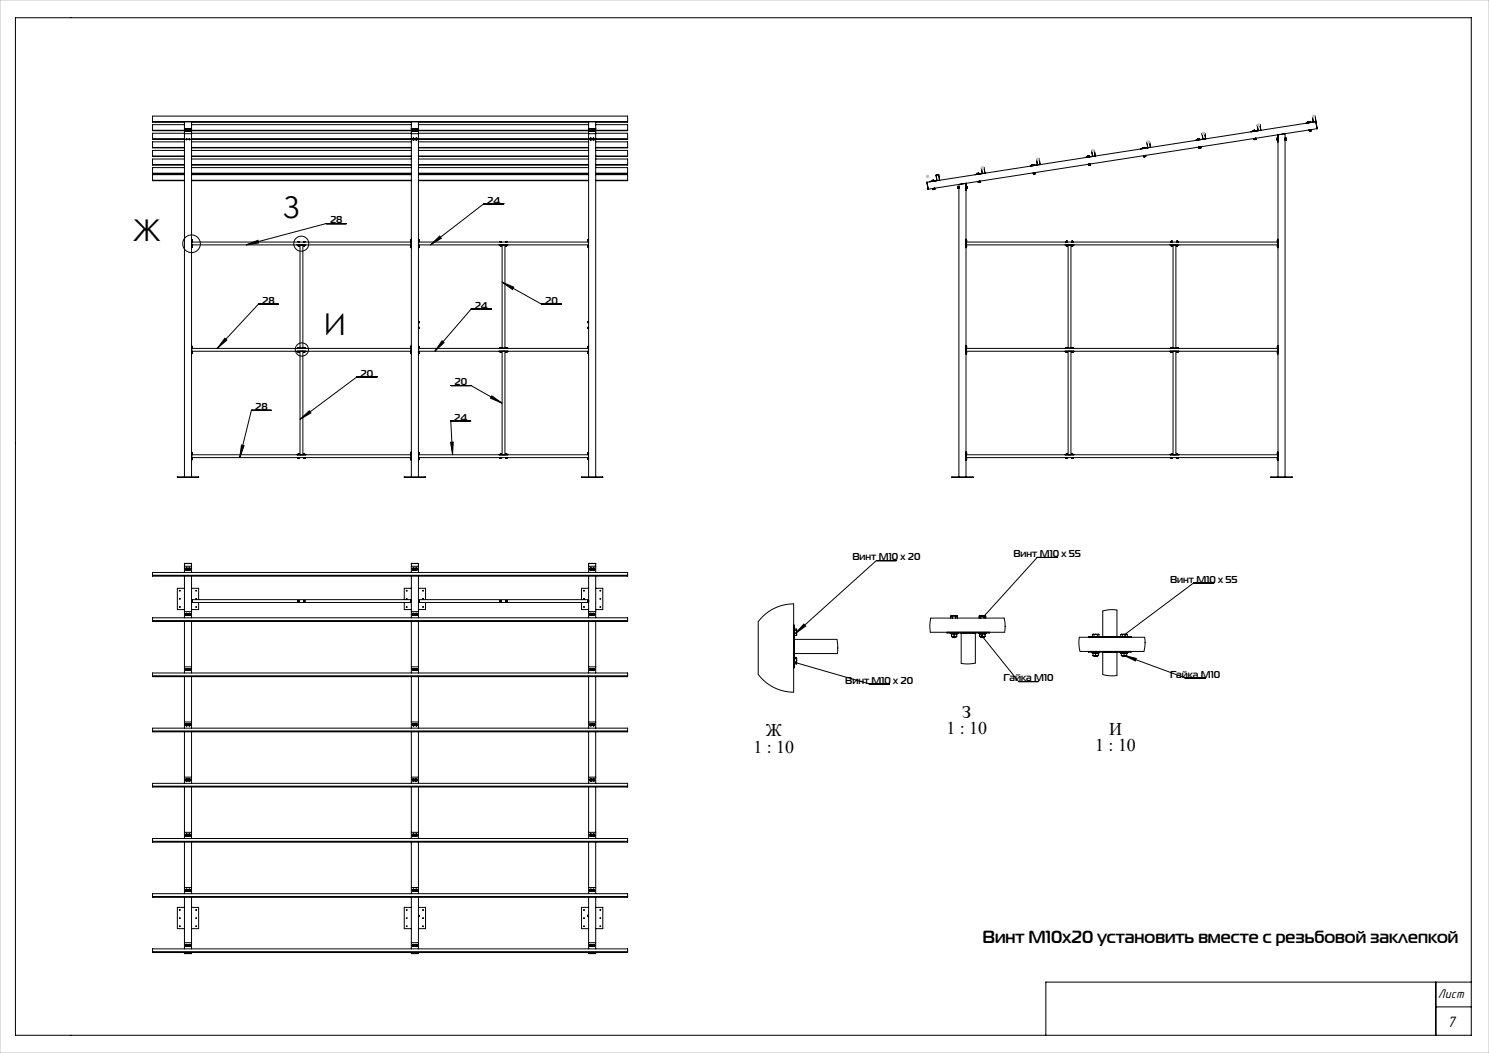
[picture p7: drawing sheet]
<svg xmlns="http://www.w3.org/2000/svg" width="420mm" height="297mm" viewBox="0 0 420 297" stroke-linecap="round" stroke-linejoin="round" font-family="sans-serif">
<defs><g id="words">
<g font-size="8.5">
<text x="79.7" y="61.4">З</text>
<text x="37.5" y="68">Ж</text>
<text x="91.3" y="94.5">И</text>
</g>
<g font-size="5">
<text x="271.4" y="202.4">З</text>
<text x="216" y="207.7">Ж</text>
<text x="266.9" y="207">1 : 10</text>
<text x="312.8" y="207.2">И</text>
<text x="212.5" y="212.3">1 : 10</text>
<text x="308.9" y="211.8">1 : 10</text>
</g>
<text font-size="4.9" x="277.1" y="265.9">Винт М10х20 установить вместе с резьбовой заклепкой</text>
<text font-size="4.4" x="408.3" y="289.8">7</text>
<text font-size="3.7" x="405.6" y="281.4">Лист</text>
<g font-size="2.8">
<text x="137.4" y="57.4">24</text>
<text x="93.1" y="63">28</text>
<text x="73.9" y="85.8">28</text>
<text x="133.9" y="87.1">24</text>
<text x="153.8" y="85.8">20</text>
<text x="101.7" y="106.2">20</text>
<text x="128.2" y="108.7">20</text>
<text x="71.9" y="115.7">28</text>
<text x="128.1" y="118.7">24</text>
<text x="240.4" y="158">Винт M10 x 20</text>
<text x="285.8" y="157.2">Винт M10 x 55</text>
<text x="330" y="164.3">Винт M10 x 55</text>
<text x="330" y="191.2">Гайка М10</text>
<text x="238.4" y="192.9">Винт M10 x 20</text>
<text x="283" y="192.2">Гайка М10</text>
</g>
</g></defs>
<g fill="none" stroke="#000" stroke-width=".28">
<path d="M4.4 5h410.6v287h-410.6zM43 34.3h134M43 39.2h9M43 36.7h9M52 36.3h2M52 34.3v100.2M52 37.7h2M52 34.4h-9v-1.7h134v1.7h-9M52 35.2h-9v1.7h9M52 37.6h-9v1.7h9M52.4 36.9h.1M52.4 36.6v.3"/>
<path d="M52.4 36.9l.1 .1M52.4 36.6h.1M52.5 36.9h.3M52.5 36.9h.3zM52.5 36.6h-.1M52.5 36.6h.1M52.5 36.9h-.1M52.5 36.9h.1M52.5 39.3h.3M52.5 39.4h.2M52.5 39.4h.1M52.6 39.4h.1"/>
<path d="M52.6 39.3h-.1M52.6 39.3h.1M52.6 36.9h-.1M52.6 36.9h.1M52.6 36.6v.3M52.6 39.1v.2M52.6 39.3h.2M52.7 39.4h-.1M52.7 39.3h-.2M52.7 39.3h.1M52.7 36.9h-.2M52.7 36.9h.2"/>
<path d="M52.7 36.6h.1M52.7 36.6h-.1M52.7 36.6h-.2M52.7 36.6h.2M52.8 39.3h-.1M52.8 36.9h.1M52.8 37h-.3M52.8 36.9h-.1M52.8 36.6v.3M52.9 36.9l-.1 .1M52.9 36.6h-.1M52.9 36.9h.1"/>
<path d="M52.9 36.6v.3M53.2 36.9h.1M53.2 36.6v.3M53.2 36.9l.1 .1M53.2 36.6h.1M53.3 36.9h.3M53.3 36.9h.3zM53.3 36.6h-.1M53.3 36.6h.1M53.3 36.9h-.1M53.3 36.9h.1M53.3 39.3h.3"/>
<path d="M53.3 39.4h.2M53.3 39.4h.1M53.4 39.4h.1M53.4 39.3h-.1M53.4 39.3h.1M53.4 36.9h-.1M53.4 36.9h.1M53.4 36.6v.3M53.4 39.1v.2M53.4 39.3h.2M53.5 39.4h-.1M53.5 39.3h-.2"/>
<path d="M53.5 39.3h.1M53.5 36.9h-.2M53.5 36.9h.2M53.5 36.6h.1M53.5 36.6h-.1M53.5 36.6h-.2M53.5 36.6h.2M53.6 39.3h-.1M53.6 36.9h.1M53.6 37h-.3M53.6 36.6l.1 .3M53.7 36.6h.1"/>
<path d="M53.7 36.9l-.1 .1M53.7 36.9h.1M54 34.3v100.2M54 37.6h62M54 39.2h62M54 39.3h62M54 34.4h62M54 35.2h62M54 36.7h62M54 36.9h62M116 36.3h2M116 34.3v100.2"/>
<path d="M116 37.7h2M116.4 39.2l.1 .2M116.4 36.9h.1M116.4 36.9l.1 .1M116.4 36.6v.3M116.5 36.9h.3zM116.5 36.9h.1M116.5 39h.2M116.5 39l-.1 .2M116.5 39.4h.2M116.5 36.9h.2M116.5 36.6h-.1"/>
<path d="M116.5 36.6h.1M116.5 37h.2M116.5 36.9h-.1M116.5 36.6h.2M116.6 36.9h.1M116.6 36.9h-.1M116.6 36.6v.3M116.7 39l.2 .2M116.7 36.6h-.1M116.7 36.6h.2M116.7 36.9h.2M116.8 36.9h.1"/>
<path d="M116.9 36.6h.1M116.9 39.2l-.2 .2M116.9 36.9h-.2M116.9 36.9l-.2 .1M116.9 36.9h.1M116.9 36.6v.3M117.2 39.2l.1 .2M117.2 36.9h.1M117.2 36.9l.3 .1M117.2 36.6v.3M117.2 36.6h.1M117.3 36.9h.3z"/>
<path d="M117.3 36.9h.1M117.3 39h.2M117.3 39l-.1 .2M117.3 39.4h.2M117.3 36.9h.2M117.3 36.6h-.1M117.3 36.6h.1M117.3 36.9h-.1M117.3 36.6h.2M117.4 36.9h.1M117.4 36.9h-.1M117.4 36.6v.3"/>
<path d="M117.5 39l.2 .2M117.5 36.6h-.1M117.5 36.6h.2M117.5 36.9h.2M117.6 36.9h.1M117.7 36.6h.1M117.7 39.2l-.2 .2M117.7 36.9h-.2M117.7 36.9l-.2 .1M117.7 36.9h.1M117.7 36.6v.3M118 34.3v100.2"/>
<path d="M118 37.6h48M118 39.2h48M118 39.3h48M118 34.4h48M118 35.2h48M118 36.7h48M118 36.9h48M166 34.3v100.2M166 36.3h2M166 37.7h2M166.4 36.9h.1M166.4 39.2l.1 .2"/>
<path d="M166.4 36.9l.1 .1M166.4 36.6h.1M166.4 36.6v.3M166.5 36.9h.3M166.5 36.9h.3zM166.5 37h.2M166.5 36.9h.1M166.5 39h.2M166.5 39l-.1 .2M166.5 39.4h.2M166.5 36.9h-.1M166.5 36.6h.2"/>
<path d="M166.5 36.6h-.1M166.5 36.6h.3M166.7 36.9h.1M166.7 36.9h-.2M166.7 36.6v.3M166.7 39l.2 .2M166.8 36.9h.1M166.8 36.6h-.1M166.8 36.6h.1M166.9 36.9l-.2 .1M166.9 39.2l-.2 .2M166.9 36.6h.1"/>
<path d="M166.9 36.9h-.1M166.9 36.9h.1M166.9 36.6v.3M167.2 36.9h.1M167.2 39.2l.1 .2M167.2 36.9l.1 .1M167.2 36.6h.1M167.2 36.6v.3M167.3 36.9h.3M167.3 36.9h.3zM167.3 37h.2M167.3 36.9h.1"/>
<path d="M167.3 39h.2M167.3 39l-.1 .2M167.3 39.4h.2M167.3 36.9h-.1M167.3 36.6h.2M167.3 36.6h-.1M167.3 36.6h.3M167.5 36.9h.1M167.5 36.9h-.2M167.5 36.6v.3M167.5 39l.2 .2M167.6 36.9h.1"/>
<path d="M167.6 36.6h-.1M167.6 36.6h.1M167.7 36.6h.1M167.7 36.9l-.2 .1M167.7 39.2l-.2 .2M167.7 36.9h-.1M167.7 36.9h.1M167.7 36.6v.3M168 34.3v100.2M168 35.2h9v1.7h-9M168 37.6h9v1.7h-9M168 39.2h9"/>
<path d="M168 36.7h9M337.8 39.3v.1M337.8 39.2h.1M337.9 39.2h.1M337.9 39.2l-.1 .1M337.9 39.2h-.1M338 39.2v.2M338.2 39.2h-.2M338.2 39.2h.1M338.2 39.2h-.3M338.3 39.2l.1 .2M338.3 39.2h.1"/>
<path d="M338.3 39.2h-.1M338.4 39.3l-.6 .1M339.8 37.6l-.7 .1 .2 1.5-.3-1.5 .8-.1 .3 1.6M340 39.1l-2.7 .5M352.9 37.1h.1M352.9 37.1v.1M353.3 36.8l.1 .2M353.4 36.8h-.1M353.4 36.8h.1M353.4 37h.1M353.5 36.8h.1M353.5 36.8h-.2"/>
<path d="M353.5 36.8h-.1M353.5 37h.1M353.6 36.8v.2M353.7 39.1l.1 .3M353.7 36.8h-.1M353.7 36.8h.2M353.7 36.8h-.2M353.7 39.1h.1M353.8 39.4h.1M353.8 39.1h.1M353.8 39.1h-.1M353.8 39.1l.1 .3"/>
<path d="M353.8 37h.1M353.9 39.4h.1M353.9 39.4h-.1M353.9 36.8v.1l-.5 .1M353.9 36.7v.1M353.9 36.7l-.2 .1M353.9 36.7h.1M353.9 36.8v.1M354 39.4h-.2M354.1 39l-.3 .1M354.1 39v.3M354.1 39.3l-.1 .1"/>
<path d="M354.1 39.3h.1M354.2 39.3l-.3 .1M354.2 39.3h.1M354.2 39.3l-.2 .1M354.3 39h.1M354.3 39h-.2M354.3 39v.3M354.3 39.3h-.1M354.3 39.3h.1M354.7 35.3l.2 1.5M354.8 36.8l-1.9 .3M354.9 36.9h.1"/>
<path d="M355.4 35.2l.2 1.5M355.6 36.7l-91.3 14.2-.2-1.5M355.6 36.7l-.2-1.5-.8 .1 .3 1.6M360.2 39.4v.1M360.2 39v.1M360.2 39v.2M360.2 39.2v.2M360.2 39h.1M360.2 39.5h.1M360.2 39.4h.1M360.2 39.1v.1M360.2 38.9v.1"/>
<path d="M360.2 39.1h.2M360.2 39.4h.2M360.2 38.9h.2M360.2 39.5h.2M362.5 39v.1M362.5 39.5h.1M362.5 37.7v96.8M362.5 39.1v.3M362.5 39.4v.1M362.5 38.9v.1M362.5 39.1h.3M362.5 39.4h.3"/>
<path d="M362.5 38.9h.3M362.5 39.5h.3M362.8 39.1v.1M362.8 39.4h.1M362.8 38.9v.1M362.8 39.2v.2M362.8 39v.1M362.8 39v.2M362.8 39.4v.1M362.8 39h.1M362.8 39.1h.1M368.9 34.4l.1 .2"/>
<path d="M368.9 34.4h.1M369 34.4h.1M369 34.4h-.1M369.1 34.4l.1 .1M369.3 36.7l.1 .3M369.3 34.3l-.2 .1M369.3 34.3h.1M369.3 34.3l-.3 .1M369.3 36.6v.1M369.3 36.6l.1 .1M369.3 37h.1M369.4 37h.1"/>
<path d="M369.4 36.7v.2M369.4 36.9h.2M369.4 36.9v.1M369.4 34.3l.1 .2M369.4 34.3h.1M369.5 36.9h.1M369.5 34.3h-.2M369.5 34.3v.2M369.5 34.3h.1M369.6 36.9l-.2 .1M369.6 36.6l-.2 .1M369.6 36.6l.1 .3"/>
<path d="M369.7 36.9h-.1M369.7 36.9h.1M369.7 36.9h-.2M369.8 36.9h-.2M369.8 36.6h.1M369.8 36.6h-.2M369.8 36.6l.1 .3M369.8 36.9h.1M369.9 36.9h-.1M370.4 34.4l-2 .4M370.4 34.4l-.2-1.5 .8-.2 .5 3.6-109.7 17.1M371.2 34.3l-18.3 2.8"/>
<path d="M43 50.8h9M43 46.4h9M43 48.9h9M43 41.6h9M43 44h9M52 49.3h-9v1.7h9M52 40h-9v1.7h9M52 42.4h-9v1.7h9M52 44.8h-9v1.8h9M52 47.3h-9v1.7h9M54 50.8h62M54 51h62"/>
<path d="M54 49.3h62M54 46.4h62M54 46.6h62M54 44.8h62M54 47.3h62M54 48.9h62M54 49h62M54 41.6h62M54 41.7h62M54 40h62M54 44h62M54 44.1h62"/>
<path d="M54 42.4h62M118 50.8h48M118 51h48M118 49.3h48M118 46.4h48M118 46.6h48M118 44.8h48M118 47.3h48M118 48.9h48M118 49h48M118 41.6h48M118 41.7h48"/>
<path d="M118 40h48M118 44h48M118 44.1h48M118 42.4h48M136.5 57.5h.1M136.5 57.5h5.6M136.5 57.5l-15.1 11.6M168 50.8h9M168 40h9v1.7h-9M168 42.4h9v1.7h-9M168 44.8h9v1.8h-9M168 47.3h9v1.7h-9"/>
<path d="M168 49.3h9v1.7h-9M168 46.4h9M168 48.9h9M168 41.6h9M168 44h9M261.8 53.4h.1M262.7 50.9l.1 .2M262.8 50.9h.1M262.9 50.9h.1M262.9 50.9h-.2M262.9 50.9h-.1M263 50.9v.2"/>
<path d="M263.1 53.2v.3M263.1 50.9h-.1M263.1 50.9h.2M263.1 50.9h-.2M263.1 53.2h.1M263.1 53.5h.1M263.2 53.2h.1M263.2 53.2h-.1M263.2 53.5h.1M263.2 53.2l.1 .2M263.3 50.9v.1M263.3 53.4l-.1 .1"/>
<path d="M263.3 53.5h.1M263.3 50.8v.1M263.3 50.8l-.2 .1M263.3 50.8h.1M263.4 53.4h-.1M263.4 53.4l-.2 .1M263.5 53.1l-.3 .1M263.5 53.1l.1 .3M263.6 53.4h-.2M263.6 53.4h.1M263.6 53.4l-.3 .1M263.6 53.1h-.1"/>
<path d="M263.6 53.1h.1M263.7 53.1v.3M263.7 53.4h.1M264.2 50.9l-1.9 .4M264.8 49.3l.2 1.5M264.8 49.3l.2 1.5-3.5 .6 .3 2M264.8 49.3l-.8 .1 .3 1.6M270.2 52.8v.2M270.2 53h.1M270.2 52.7v.2M270.2 52.7v.3M270.2 53v.1"/>
<path d="M270.2 52.8h.1M270.2 52.6v.1M270.2 52.9v.1M270.2 53.1h.1M270.2 52.9h.3M270.2 52.6h.3M270.2 53.1h.3M270.5 52.6v.3M270.5 52.9v.2M270.5 53.1h-.3M270.5 52.6v.1M272.5 51.7l-2 .3v82.5"/>
<path d="M272.5 51.7v82.8M272.5 51.7v2M272.6 52.6h.1M272.6 53.2h.1M272.6 53h.1M272.6 52.8h.1M272.7 53l.1 .1M272.7 52.6l.1 .1M272.7 52.8l.1 .1M272.8 53.1l-.1 .1M272.8 52.7l-.1 .1M272.8 52.9l-.1 .1"/>
<path d="M272.8 52.9v.2M272.8 52.7v.2M272.8 52.7h.1M272.8 53.1h.1M275.5 49l.1 .1M275.5 48.9h.1M275.6 48.9h.2M275.6 48.9l-.1 .1M275.6 48.9h-.1M275.8 48.9v.2M275.9 48.9h-.1M275.9 48.9h.2"/>
<path d="M275.9 48.9h-.3M275.9 51.2h.1M275.9 51.5h.1M275.9 51.2v.3M276 51.5h.1M276 51.2v.3M276 51.5h.2M276.1 48.9v.1M276.1 48.9h.1M276.1 51.5h.1M276.1 48.8l-.2 .1M276.1 48.8h.1"/>
<path d="M276.2 51.5h-.2M276.3 51.1l-.3 .1M276.3 51.1v.3M276.3 51.4l-.1 .1M276.3 51.4h.1M276.3 51.4l-.2 .1M276.4 51.4h-.1M276.4 51.4l-.2 .1M276.4 51.4h.1M276.4 51.1h.1M276.4 51.1h-.1M276.4 51.1l.1 .3"/>
<path d="M276.5 51.4h.1M276.5 51.4h-.1M277 48.9l-1.9 .4M277.6 47.3l.2 1.5M277.8 48.9l-.2-1.6-.8 .1 .2 1.6M291.1 46.5v.2M291.1 46.5h.1M291.2 46.5h.1M291.2 46.5h-.1M291.3 46.5l.1 .2M291.5 48.8v.2M291.5 46.4l-.2 .1"/>
<path d="M291.5 46.4h.1M291.5 46.4l-.3 .1M291.5 48.8h.1M291.5 49l.1 .1M291.5 48.7l.1 .1M291.5 48.7v.1M291.5 49.1h.1M291.6 49.1h-.1M291.6 48.8v.2M291.6 49h.1M291.6 49v.1M291.6 46.4h.1"/>
<path d="M291.6 46.4h-.1M291.6 46.4l.1 .2-.1-.2M291.7 49l-.1 .1M291.8 48.7l-.2 .1M291.8 48.7l.1 .3M291.9 49h-.2M291.9 49h.1M291.9 49l-.3 .1M291.9 48.7h-.1M291.9 48.7h.1M292 49h-.3M292 48.7h.1"/>
<path d="M292 48.7v.3M292 49h.1M292.4 45l.2 1.5M292.6 46.5l-2 .4M293.4 46.4l-.2-1.6-.8 .2 .2 1.6M306.7 44.1v.2M306.7 44.1h.1M306.7 44.3h.1M306.8 44.1h.1M306.8 44.1h-.1M306.9 44.1v.1M307 46.4l.1 .2"/>
<path d="M307 44l-.1 .1M307 44h.2M307 44l-.2 .1M307.1 46.3h-.1M307.1 46.3h.1M307.1 46.3l-.1 .1M307.1 46.6h.1M307.1 46.3l.1 .3M307.2 46.6h.1M307.2 46.6h-.1M307.2 44v.2M307.2 44h.1"/>
<path d="M307.2 44h-.2M307.3 46.6h-.2M307.4 46.3h-.3M307.4 46.3v.3M307.4 46.6h-.1M307.4 46.6h.1M307.5 46.6h-.3M307.5 46.6h.1M307.5 46.6h-.2M307.5 46.3h.1M307.6 46.3h-.2M307.6 46.3v.2"/>
<path d="M307.6 46.6h-.1M307.6 46.6h.1M307.6 46.5l-.1 .1M307.6 46.5v.1M308.9 44l-2.7 .4M308.9 44l-.2-1.5-.7 .1 .2 1.5M309 44l-.3-1.6-.8 .2 .3 1.5M322.2 41.7l.1 .2M322.2 41.7h.1M322.3 41.6l.2 .1M322.3 41.6l-.1 .1M322.5 41.7v.1"/>
<path d="M322.6 43.9v.3M322.6 41.6l-.1 .1M322.6 41.6h.1M322.6 41.6h-.3M322.6 43.9h.1M322.6 44.2h.1M322.7 44.2h.1M322.7 43.9v.3M322.7 44.2h.2M322.7 41.6l.1 .2M322.7 41.6h.1M322.8 44.2h.1"/>
<path d="M322.8 41.6h-.2M322.8 41.6v.2M322.8 41.6h.1M322.9 44.2h-.2M323 43.9h-.3M323 43.9v.2M323 44.1l-.1 .1M323 44.1l.1 .1M323 44.2h-.2M323 44.2h.1M323.1 44.2h-.2M323.1 44.2h.1"/>
<path d="M323.1 43.8h.1M323.1 43.8v.1M323.1 43.9h-.1M323.1 43.9l.1 .2M323.2 44.1h-.1M323.2 44.1l-.1 .1M323.2 44.1h.1M324.2 40.1l-.7 .1M324.5 41.6l-2.7 .4M324.5 41.6l-.2-1.6-.8 .1 .2 1.6M338.1 41.5l.1 .3M338.2 41.5h.1"/>
<path d="M338.2 41.8h.1M338.2 41.5h-.1M338.2 41.5l.1 .3M338.3 41.8h.1M338.3 41.8h-.1M338.4 41.8h-.2M338.5 41.5h-.3M338.5 41.5l.1 .2M338.6 41.7l-.2 .1M338.6 41.7h.1M338.6 41.7l-.3 .1M338.6 41.4l-.1 .1"/>
<path d="M338.6 41.4h.1M338.7 41.7l-.3 .1M338.7 41.4h.1M338.7 41.4v.3M338.7 41.7h.1M360.5 40l-.1-2 .1 96.5M54 67.5v2.4M54.1 69.6h.1M54.1 68l.1 .1M54.1 69.1h61.9M54.1 68.3h61.9M54.1 69.4h.1"/>
<path d="M54.1 67.8h.1M54.1 69.7h.1M54.1 69.5h.1M54.1 67.9h.1M54.2 69.4h.1M54.2 69.5v.1M54.2 69.3h.1M54.2 67.8h.1M54.2 67.9v.1M54.2 67.7h.1M54.2 69.3h-.1M54.2 67.7h-.1"/>
<path d="M54.2 69.6v.1M54.2 68v.1M54.2 69.4v.1M54.2 69.4v.2M54.2 69.3v.1M54.2 69.6h.1M54.2 67.8v.1M54.2 67.8v.2M54.2 67.7v.1M54.2 68h.1M69.4 69.1l3.4-1.3 .2 .7zM83.8 69.1h2.4"/>
<path d="M84 69.1h.4M84 69.1l.1 .1M84 69.1h.1M84 68.2v.1M84.1 68.1l-.1 .1M84.1 68.1h.1M84.1 69.1h.1M84.1 69.1v.1M84.1 69.2h.1M84.1 69.3h.1M84.1 69.2v.1M84.1 68.1v.1"/>
<path d="M84.1 69.4h.2M84.1 69.4h.1M84.1 69.3v.1M84.1 68.2v.1M84.2 69.3h.1M84.2 69.1h.2M84.2 69.2h.2M84.2 69.1h.1M84.2 68.1h.2M84.2 68.1l.1 .1M84.2 68.1l-.1 .1M84.2 69.4h.1"/>
<path d="M84.2 69.2v.1M84.3 69.3h.1M84.3 68.2v.1M84.3 69.3v.1M84.4 68.1l-.1 .1M84.4 68.1v.1M84.4 69.3h-.1M84.4 69.3h.1M84.4 69.2v.1M84.4 69.2h.1M84.4 69.1v.1M84.4 68.2v.1"/>
<path d="M84.4 69.1h.1M84.6 69.1v29.1M85.4 69.1v29.1M85.6 69.1h.1M85.6 69.1h.4M85.6 69.1l.1 .1M85.6 68.2v.1M85.7 68.1l-.1 .1M85.7 68.1h.1M85.7 69.1h.1M85.7 69.1v.1M85.7 69.2h.1"/>
<path d="M85.7 69.3h.1M85.7 69.2v.1M85.7 68.1v.1M85.7 69.4h.1M85.7 69.4h.2M85.7 69.3v.1M85.7 68.2v.1M85.8 69.3h.1M85.8 69.1h.2M85.8 69.2h.2M85.8 69.1h.1M85.8 68.1l-.1 .1"/>
<path d="M85.8 68.1l.1 .1M85.8 68.1h.2M85.8 69.4h.1M85.8 69.2v.1M85.9 69.3h.1M85.9 68.2v.1M86 68.1l-.1 .1M86 68.1v.1M86 68.1h.1M86 69.3h-.1M86 69.3h.1M86 69.2l-.1 .2"/>
<path d="M86 69.2h.1M86 69.1v.1M86 68.2v.1M86 69.1h.1M92.1 63h.1M92.1 63.1h5.6M92.1 63l-22.7 6.1M115.9 68v.1M115.9 67.9v.1M115.9 67.7v.1M115.9 67.7v.2M115.9 68h.1"/>
<path d="M115.9 67.7h.1M115.9 69.4h.1M115.9 69.4v.1M115.9 69.5v.1M115.9 69.6h.1M115.9 69.3h.1M115.9 67.8v.1M115.9 67.8h.1M116 68l-.1 .1M116 69.9h.1M116 67.5h.1M118 69.6h.2"/>
<path d="M118 69.4h.2M118 68h.1M118 69.9h.1M118 67.5h.1M118.1 69.6h.1M118.1 68h.1M118.1 69.4v.2M118.1 67.8v.1M118.1 67.9v.1M118.1 69.4h.1M118.1 67.8h.1M118.1 67.8l.1 .3"/>
<path d="M118.1 69.1h47.9M118.1 68.3h47.9M118.1 67.9h.1M118.2 69.3v.1M118.2 69.3l-.1 .3M118.2 69.4v.1M118.2 69.6h.1M118.2 69.3h.1M118.2 67.9v.1M118.2 67.7l-.1 .1M118.2 67.8h.1M118.2 67.7h.1"/>
<path d="M118.2 67.8h-.2M118.2 69.6v.1M118.2 69.4h.1M118.2 69.5v.1M118.2 68v.1M118.2 67.8v.1M118.2 67.8v.2M118.2 67.7v.1M118.2 68h.1M121.4 69.1l2.6-2.5 .5 .6zM140.8 69.1h2.4M141 69.1h.1"/>
<path d="M141 69.1h.4M141 69.1l.1 .1M141 68.2v.1M141.1 69.2h.1M141.1 69.1h.1M141.1 69.1v.1M141.1 69.3h.1M141.1 69.2v.2M141.1 68.1v.1M141.1 68.1l-.1 .1M141.1 68.1h.1M141.1 69.4h.1"/>
<path d="M141.1 69.4h.2M141.1 68.2v.1M141.2 69.3h.1M141.2 69.1h.2M141.2 69.1h.1M141.2 69.2h.2M141.2 68.1h.2M141.2 68.1l.1 .1M141.2 68.1l-.1 .1M141.2 69.4h.1M141.2 69.2v.1M141.3 69.3h.1"/>
<path d="M141.3 68.2v.1M141.3 69.3v.1M141.4 68.1l-.1 .1M141.4 68.1v.1M141.4 68.1h.1M141.4 69.3h-.1M141.4 69.3h.1M141.4 69.2v.1M141.4 69.2h.1M141.4 69.1v.1M141.4 68.2v.1M141.4 69.1h.1"/>
<path d="M141.6 79.6l3.3 1.4-.4 .7zM141.6 69.1v29.1M141.6 79.6l11.1 6.2M142.4 69.1v29.1M142.6 69.1h.4M142.6 69.1l.1 .1M142.6 69.1h.1M142.6 68.2v.1M142.7 68.1l-.1 .1M142.7 68.1h.1M142.7 69.1h.1M142.7 69.1v.1"/>
<path d="M142.7 69.2h.1M142.7 69.3h.1M142.7 69.2v.1M142.7 68.1v.1M142.7 69.4h.1M142.7 69.4h.2M142.7 69.3v.1M142.7 68.2v.1M142.8 69.3h.1M142.8 69.1h.2M142.8 69.1h.1M142.8 69.2h.2"/>
<path d="M142.8 68.1h.2M142.8 68.1l.1 .1M142.8 68.1l-.1 .1M142.8 69.4h.1M142.8 69.2v.1M142.9 69.3h.1M142.9 68.2v.1M142.9 69.3v.1M143 68.1l-.1 .1M143 68.1v.1M143 69.3h-.1M143 69.3h.1"/>
<path d="M143 69.2v.1M143 69.2h.1M143 69.1v.1M143 68.2v.1M143 69.1h.1M165.9 69.5v.1M165.9 69.4h.1M165.9 69.4v.1M165.9 69.3v.1M165.9 68h.1M165.9 67.8v.1M165.9 67.8v.2"/>
<path d="M165.9 67.7h.1M165.9 67.7v.1M165.9 69.6h.1M165.9 68v.1M165.9 69.6v.1M165.9 69.3h.1M165.9 69.3l.1 .3M165.9 67.9v.1M165.9 67.7v.3M165.9 67.9h.1M166 69.9h.1M166 67.5h.1"/>
<path d="M166 69.4h.1M166 67.8h.1M166 69.6h.1M166 68h.1M166 69.4v.2M166 67.8v.2M166 69.6h-.1M272.5 67.5v2.4M272.5 69.6h.1M272.5 68l.1 .1M272.5 69.1h87.9M272.5 68.3h87.9"/>
<path d="M272.5 69.4h.1M272.5 67.8h.1M272.5 68h.1M272.5 69.7h.1M272.6 67.7h.1M272.6 67.8v.1M272.6 68h.1M272.6 69.3h.1M272.6 69.4v.1M272.6 69.6h.1M272.6 69.3h-.1M272.6 67.7h-.1"/>
<path d="M272.6 67.7v.1M272.6 67.9v.1M272.6 67.7v.2M272.6 68v.1M272.6 69.3v.1M272.6 69.5v.1M272.6 69.3v.2M272.6 69.6v.1M300.5 69.1h2.4M300.7 68.2h.1M300.7 69.1h.1M300.7 68.2h.4"/>
<path d="M300.7 69.1v.1M300.7 69.2h.1M300.7 69.3h.1M300.7 68.1v.1M300.7 69.1v.2M300.7 68.1h.1M300.7 68.1h.2M300.7 69.3h.2M300.8 69.4h.2M300.8 68h.2M300.8 68v.1M300.8 69.3v.1"/>
<path d="M300.8 68.2h.2M300.8 68.2h.1M300.8 69.3h-.1M300.8 69.3h.1M300.8 68.1v.1M300.8 69.2v.1M300.8 69.2h.2M300.9 68.1h-.1M300.9 68.1h.1M300.9 69.3h.1M300.9 69.2h-.1M300.9 69.2h.1"/>
<path d="M300.9 69.1v.1M301 69.2h.1M301 68.2h.1M301 69.3h.1M301 69.3h-.1M301 69.2v.2M301 68v.2M301 68.1h.1M301.1 68.2h.1M301.1 69.3h-.1M301.1 68.1v.1M301.1 69.1h.1"/>
<path d="M301.1 69.1l-.1 .1M301.1 69.1v.2M301.1 68.3h.1M301.3 69.1v29.1M302.1 69.1v29.1M302.3 68.2v.1M302.3 68.2h.4M302.3 69.1h.1M302.3 68.2h.1M302.3 69.1v.1M302.3 69.2h.1M302.3 69.3h.1"/>
<path d="M302.3 68.1v.1M302.3 69.1v.2M302.3 68.1h.2M302.3 68.1h.1M302.3 69.3h.2M302.4 68h.2M302.4 69.4h.2M302.4 68v.2M302.4 68.2h.2M302.4 68.2h.1M302.4 69.3h.1M302.4 69.2v.2"/>
<path d="M302.4 69.2h.2M302.5 68.1h.1M302.5 69.3h.1M302.5 69.2h-.1M302.5 69.2h.1M302.5 69.1v.1M302.6 69.2h.1M302.6 68.2h.1M302.6 69.3h-.1M302.6 69.3h.1M302.6 69.2v.2M302.6 68v.2"/>
<path d="M302.6 68.1h.1M302.6 69.1l.1 .2M302.7 69.1h.1M302.7 68.2h.1M302.7 69.3h-.1M302.7 68.1v.1M302.7 69.1l-.1 .1M302.7 68.3h.1M330.1 69.1h2.4M330.3 68.2h.1M330.3 69.1h.1M330.3 68.2h.4"/>
<path d="M330.3 69.1v.1M330.3 69.2h.1M330.3 69.3h.1M330.3 68.1v.1M330.3 69.1v.2M330.3 68.1h.1M330.3 68.1h.2M330.3 69.3h.2M330.4 69.4h.2M330.4 68h.2M330.4 68v.2M330.4 68.2h.2"/>
<path d="M330.4 68.2h.1M330.4 69.3h.1M330.4 69.2v.2M330.4 69.2h.2M330.5 68.1h.1M330.5 69.3h.1M330.5 69.2h-.1M330.5 69.2h.1M330.5 69.1v.1M330.6 69.2h.1M330.6 68.2h.1M330.6 69.3h-.1"/>
<path d="M330.6 69.3h.1M330.6 69.2v.2M330.6 68v.2M330.6 68.1h.1M330.6 69.1l.1 .2M330.7 69.1h.1M330.7 68.2h.1M330.7 69.3h-.1M330.7 68.1v.1M330.7 69.1l-.1 .1M330.7 68.3h.1M330.9 69.1v29.1"/>
<path d="M331.7 69.1v29.1M331.9 69.1h.1M331.9 68.2h.1M331.9 69.1v.2M331.9 68.2h.4M331.9 69.1v.1M331.9 69.2h.1M331.9 69.3h.1M331.9 68.1v.1M331.9 68.1h.1M331.9 69.3h.2M331.9 68.1h.2"/>
<path d="M332 69.4h.2M332 68h.2M332 68v.2M332 68.2h.2M332 69.3h-.1M332 69.3h.1M332 68.2h.1M332 69.2v.2M332 69.2h.2M332.1 69.3h.1M332.1 68.1h.1M332.1 69.2h-.1"/>
<path d="M332.1 69.2h.1M332.1 69.1v.1M332.2 69.2h.1M332.2 69.3h-.1M332.2 69.3h.1M332.2 68.2h.1M332.2 68.1v.1M332.2 69.2v.1M332.2 68v.1M332.2 69.3v.1M332.2 68.1h.1M332.3 69.3h-.1"/>
<path d="M332.3 68.2h.1M332.3 68.1v.1M332.3 69.2v.1M332.3 69.1h.1M332.3 69.1l-.1 .1M332.3 68.3h.1M360.3 69.3v.1M360.3 69.3v.2M360.3 69.5v.1M360.3 69.6v.1M360.3 69.3h.1M360.3 69.6h.1"/>
<path d="M360.3 67.9v.1M360.3 67.7v.1M360.3 67.7v.2M360.3 68v.1M360.3 67.7h.1M360.3 68h.1M360.3 69.4v.1M360.3 67.8v.1M360.3 69.4h.1M360.3 68.1h.1M360.3 67.8h.1M360.3 69.7h.1"/>
<path d="M360.5 67.5v2.4M54 97.5v2.4M54.1 99.6l.1 .1M54.1 97.7l.1 .1M54.1 98l.1 .1M54.1 99.1h61.9M54.1 98.3h61.9M54.1 99.5h.1M54.1 99.4h.1M54.1 97.9h.1M54.1 97.7h.1M54.2 97.8h.1"/>
<path d="M54.2 97.9v.1M54.2 97.7h.1M54.2 99.4h.1M54.2 99.5v.1M54.2 99.3h.1M54.2 99.3h-.1M54.2 98v.1M54.2 99.6v.1M54.2 97.8v.1M54.2 97.8v.2M54.2 97.7v.1M54.2 98h.1"/>
<path d="M54.2 99.4v.1M54.2 99.4v.2M54.2 99.3v.1M54.2 99.6h.1M63.4 95.4l.6 .5-2.7 2.4zM72.9 85.8h.1M72.9 85.8h5.6M72.9 85.8l-11.6 12.5M83.8 98.3h2.4M83.8 99.1h.1M84 99.1h.4M84 99.1l.1 .1"/>
<path d="M84 99.1h.1M84 98.1v.1M84.1 98.1h-.1M84.1 98.1h.1M84.1 99.1h.1M84.1 99.1v.1M84.1 99.2h.1M84.1 99.3h.1M84.1 99.2v.1M84.1 99.3h.2M84.1 98.1v.1M84.2 99.3h.1"/>
<path d="M84.2 99.1h.2M84.2 99.1h.1M84.2 99.2h.2M84.2 98.1h.1M84.2 98.1h-.1M84.2 98.1h.2M84.2 99.2v.1M84.3 99.3h.1M84.3 98.1v.1M84.4 98.1h-.1M84.4 98.1h.1M84.4 99.3h-.1"/>
<path d="M84.4 99.3h.1M84.4 99.2v.1M84.4 99.2h.1M84.4 99.1v.1M84.4 98.1v.1M84.4 99.1h.1M84.6 99.1v29.1M85.4 99.1v29.1M85.6 99.1h.4M85.6 99.1l.1 .1M85.6 99.1h.1M85.6 98.1v.1"/>
<path d="M85.7 98.1h-.1M85.7 98.1h.1M85.7 99.1h.1M85.7 99.1v.1M85.7 99.2h.1M85.7 99.3h.1M85.7 99.2v.1M85.7 99.3h.2M85.7 98.1v.1M85.8 99.3h.1M85.8 99.1h.2M85.8 99.2h.2"/>
<path d="M85.8 99.1h.1M85.8 98.1h.2M85.8 98.1h.1M85.8 98.1h-.1M85.8 99.2v.1M85.9 99.3h.1M85.9 98.1v.1M86 98.1h-.1M86 98.1h.1M86 99.3h-.1M86 99.3h.1M86 99.2l-.1 .1"/>
<path d="M86 99.2h.1M86 99.1v.1M86 98.1v.1M86 99.1h.1M86.2 99.1h.1M115.9 99.4h.1M115.9 99.4v.1M115.9 99.5v.1M115.9 99.6h.1M115.9 99.3v.1M115.9 98v.1M115.9 97.9v.1"/>
<path d="M115.9 97.7v.1M115.9 97.7v.2M115.9 98h.1M115.9 97.7h.1M115.9 99.3h.1M115.9 97.8v.1M115.9 97.8h.1M116 97.7h.1M116 99.6h-.1M116 98l-.1 .1M116 97.5h.1M116 99.9h.1"/>
<path d="M118 91h.2M118 90.8h.1M118 92.6h.1M118 92.3h.1M118 92.4h.1M118 97.5h.1M118 99.9h.1M118.1 91h.1M118.1 90.8v.1M118.1 90.9v.1M118.1 90.8h.1M118.1 90.9l.1 .2"/>
<path d="M118.1 99.6l.1 .1M118.1 97.7h.1M118.1 98h.1M118.1 99.1h47.9M118.1 98.3h47.9M118.1 99.6h.1M118.1 99.4h.1M118.1 97.9h.1M118.1 92.3h.1M118.1 92.4v.1M118.1 92.6h.1M118.1 92.3v.2"/>
<path d="M118.1 92.5v.1M118.2 90.7h.1M118.2 90.7l-.1 .2M118.2 90.8v.1M118.2 91h.1M118.2 99.6h.1M118.2 99.4v.1M118.2 99.3h.1M118.2 97.7v.1M118.2 97.9v.1M118.2 99.3h-.1M118.2 90.7v.1"/>
<path d="M118.2 90.7v.2M118.2 90.9v.1M118.2 99.5v.1M118.2 99.3v.2M118.2 97.8v.1M118.2 97.8v.2M118.2 98h.1M118.2 97.7h.1M118.2 99.6v.1M124.7 96.1l.6 .5-2.6 2.5zM132.9 87.1h.1M132.9 87.2h5.7"/>
<path d="M132.9 87.1l-10.2 12M140.8 98.3h2.4M140.8 99.1h.1M141 99.1h.4M141 99.1l.1 .1M141 99.1h.1M141 98.1v.1M141.1 98.1h.1M141.1 98.1h-.1M141.1 99.2h.1M141.1 99.1h.1M141.1 99.1v.1"/>
<path d="M141.1 99.3h.1M141.1 99.2v.1M141.1 99.3h.2M141.1 98.1v.1M141.2 99.3h.1M141.2 99.1h.2M141.2 99.2h.2M141.2 99.1h.1M141.2 98.1h-.1M141.2 98.1h.2M141.2 98.1h.1M141.2 99.2v.1"/>
<path d="M141.3 99.3h.1M141.3 98.1v.1M141.4 98.1h-.1M141.4 98.1h.1M141.4 99.3h-.1M141.4 99.3h.1M141.4 99.2v.1M141.4 99.2h.1M141.4 99.1v.1M141.4 98.1v.1M141.4 99.1h.1M141.6 99.1v29.1"/>
<path d="M142.4 99.1v29.1M142.6 99.1h.4M142.6 99.1l.1 .1M142.6 99.1h.1M142.6 98.1v.1M142.7 98.1h-.1M142.7 98.1h.1M142.7 99.1h.1M142.7 99.1v.1M142.7 99.2h.1M142.7 99.3h.1M142.7 99.2v.1"/>
<path d="M142.7 99.3h.2M142.7 98.1v.1M142.8 99.3h.1M142.8 99.1h.2M142.8 99.2h.2M142.8 99.1h.1M142.8 98.1h-.1M142.8 98.1h.1M142.8 98.1h.2M142.8 99.2v.1M142.9 99.3h.1M142.9 98.1v.1"/>
<path d="M143 98.1h-.1M143 98.1h.1M143 99.3h-.1M143 99.3h.1M143 99.2v.1M143 99.2h.1M143 99.1v.1M143 98.1v.1M143 99.1h.1M143.2 99.1h.1M152.7 85.8h.1M152.7 85.8h5.7"/>
<path d="M165.9 91h.1M165.9 90.8v.1M165.9 90.8v.2M165.9 90.7h.1M165.9 90.7v.1M165.9 92.5v.1M165.9 92.4v.1M165.9 92.3v.1M165.9 92.6h.1M165.9 99.3v.1M165.9 99.3v.2M165.9 99.5v.1"/>
<path d="M165.9 99.6v.1M165.9 99.3h.1M165.9 99.6h.1M165.9 98v.1M165.9 97.9v.1M165.9 97.7v.1M165.9 97.7v.2M165.9 98h.1M165.9 97.7h.1M165.9 90.9v.1M165.9 90.7v.3M165.9 92.5h.1"/>
<path d="M165.9 92.3v.3M165.9 92.3h.1M165.9 99.4v.1M165.9 97.8v.1M165.9 90.9h.1M165.9 99.4h.1M165.9 97.8h.1M166 97.7h.1M166 99.6l-.1 .1M166 98l-.1 .1M166 97.5h.1M166 99.9h.1"/>
<path d="M166 90.8h.1M166 92.4h.1M166 91h.1M166 92.6h.1M166 90.8v.2M166 92.4v.2M272.5 97.5v2.4M272.5 99.6l.1 .1M272.5 97.7h.1M272.5 98l.1 .1M272.5 99.1h87.9M272.5 98.3h87.9"/>
<path d="M272.5 99.6h.1M272.5 99.4h.1M272.5 98h.1M272.5 97.8h.1M272.6 99.4v.1M272.6 99.3h.1M272.6 99.6h.1M272.6 97.7h.1M272.6 97.8v.1M272.6 98h.1M272.6 99.3h-.1M272.6 99.5v.1"/>
<path d="M272.6 99.3v.2M272.6 97.7v.1M272.6 97.9v.1M272.6 97.7v.2M272.6 99.6v.1M272.6 98v.1M300.5 98.3h2.4M300.5 99.1h.1M300.7 99.1h.4M300.7 99.1h.1M300.7 99.2h.1M300.7 99.3h.1"/>
<path d="M300.7 99.2v.1M300.7 98.1h.1M300.7 98.1v.1M300.7 99.3h.2M300.8 99.3h.2M300.8 99.3h.1M300.8 99.1h.2M300.8 99.1v.1M300.8 99.2h.2M300.8 99.3h-.1M300.8 99.2v.1M300.8 98.1h.1"/>
<path d="M300.8 98.1h-.1M300.8 98.1h.2M300.9 99.3h.1M300.9 98.1v.1M301 98.1h-.1M301 98.1h.1M301 99.2h.1M301 99.3h-.1M301 99.3h.1M301 99.2v.1M301 99.1h.1M301 98.1v.1"/>
<path d="M301.1 99.3h-.1M301.1 99.2v.1M301.1 99.1h.1M301.3 99.1v29.1M302.1 99.1v29.1M302.3 99.1h.4M302.3 99.1h.1M302.3 99.2h.1M302.3 99.3h.1M302.3 99.2v.1M302.3 98.1h.1M302.3 98.1v.1"/>
<path d="M302.3 99.3h.2M302.4 99.3h.2M302.4 99.1h.2M302.4 99.1h.1M302.4 99.2h.2M302.4 99.3h.1M302.4 99.2v.1M302.4 98.1h.1M302.4 98.1h-.1M302.4 98.1h.2M302.5 99.3h.1M302.5 98.1v.1"/>
<path d="M302.6 98.1h-.1M302.6 98.1h.1M302.6 99.2h.1M302.6 99.3h-.1M302.6 99.3h.1M302.6 99.2v.1M302.6 99.1h.1M302.6 98.1v.1M302.7 99.3h-.1M302.7 99.2v.1M302.7 99.1h.1M302.9 99.1h.1"/>
<path d="M330.1 98.3h2.4M330.1 99.1h.1M330.3 99.1h.4M330.3 99.1h.1M330.3 99.2h.1M330.3 99.3h.1M330.3 99.2v.1M330.3 98.1h.1M330.3 98.1v.1M330.3 99.3h.2M330.4 99.3h.2M330.4 99.1h.2"/>
<path d="M330.4 99.1h.1M330.4 99.2h.2M330.4 99.3h.1M330.4 99.2v.1M330.4 98.1h.1M330.4 98.1h-.1M330.4 98.1h.2M330.5 99.3h.1M330.5 98.1v.1M330.6 98.1h-.1M330.6 98.1h.1M330.6 99.2h.1"/>
<path d="M330.6 99.3h-.1M330.6 99.3h.1M330.6 99.2v.1M330.6 99.1h.1M330.6 98.1v.1M330.7 99.3h-.1M330.7 99.2v.1M330.7 99.1h.1M330.9 99.1v29.1M331.7 99.1v29.1M331.9 99.1h.4M331.9 99.1h.1"/>
<path d="M331.9 99.2h.1M331.9 99.3h.1M331.9 99.2v.1M331.9 98.1h.1M331.9 98.1v.1M331.9 99.3h.2M332 99.4h.2M332 99.4h.1M332 99.1h.2M332 99.1h.1M332 99.2h.2M332 99.2v.2"/>
<path d="M332 98.1h.1M332 98.1h.2M332 98.1h-.1M332 98.1l-.1 .1M332.1 99.3h.1M332.1 98.1v.1M332.2 98.1h.1M332.2 98.1h-.1M332.2 98.1v.1M332.2 99.2h.1M332.2 99.3h-.1M332.2 99.3h.1"/>
<path d="M332.2 99.2v.1M332.2 99.1h.1M332.2 99.4h-.2M332.2 99.3v.1M332.3 99.3h-.1M332.3 99.2v.1M332.3 99.1h.1M332.5 99.1h.1M360.3 99.5v.1M360.3 99.3v.2M360.3 99.3v.1M360.3 99.6v.1"/>
<path d="M360.3 99.3h.1M360.3 99.6h.1M360.3 97.7v.1M360.3 97.9v.1M360.3 97.7v.2M360.3 98v.1M360.3 97.7h.1M360.3 98h.1M360.3 99.4v.1M360.3 97.8v.1M360.3 99.7h.1M360.3 98.1h.1"/>
<path d="M360.3 99.4h.1M360.3 97.8h.1M360.5 97.5v2.4M70.9 115.7h.1M70.9 115.7h5.6M70.9 115.7l-3.3 13.4M84.6 118.3l2.6-2.5 .5 .7zM100.7 106.3h.1M100.7 106.3h5.6M100.7 106.3l-16.1 12M127.1 118.7h.1M127.1 118.7h5.7"/>
<path d="M127.1 118.7l.6 9.6M127.2 108.8h5.6M132.8 108.7h.1M132.8 108.7l8.8 5M138.7 111.6l2.9 2.1-3.3-1.4zM50 134.5h6v.2h-6zM54 127.5v2.4M54.1 129.3h.1M54.1 128l.1 .1M54.1 128.3h61.9M54.1 129.1h61.9M54.1 129.5h.1"/>
<path d="M54.1 128h.1M54.1 127.8h.1M54.2 127.7h.1M54.2 129.3v.1M54.2 129.5v.1M54.2 127.8v.1M54.2 128h.1M54.2 127.7h-.1M54.2 129.3h.1M54.2 129.4v.1M54.2 129.4v.2M54.2 129.6h-.1"/>
<path d="M54.2 129.6h.1M54.2 127.7v.1M54.2 127.7v.2M54.2 127.9v.1M54.2 128v.1M68.1 125.5l.7 .2-1.2 3.4zM83.8 128.3h2.4M84 129.1h.4M84 129.1h.1M84 128.1v.1M84.1 128.1h-.1M84.1 128.1h.1"/>
<path d="M84.1 129.1h.1M84.1 129.2l.1 .1M84.1 129.3h.1M84.1 129.1v.1M84.1 128.1v.1M84.2 129.3h.1M84.2 129.1h.2M84.2 129.1h.1M84.2 129.2l.1 .1M84.2 129.2v.1M84.2 128.1h-.1M84.2 128.1h.2"/>
<path d="M84.2 128.1h.1M84.2 129.1v.1M84.3 129.3h.1M84.3 128.1v.1M84.4 128.1h-.1M84.4 128.1h.1M84.4 129.2l-.1 .1M84.4 129.3h.1M84.4 129.1v.1M84.4 129.1h.1M84.4 128.1v.1M85.6 129.1h.4"/>
<path d="M85.6 129.1h.1M85.6 128.1v.1M85.7 128.1h-.1M85.7 128.1h.1M85.7 129.1h.1M85.7 129.2l.1 .1M85.7 129.3h.1M85.7 129.1v.1M85.7 128.1v.1M85.8 129.3h.1M85.8 129.1h.2M85.8 129.1h.1"/>
<path d="M85.8 129.2l.1 .1M85.8 129.2v.1M85.8 128.1h.1M85.8 128.1h-.1M85.8 128.1h.2M85.8 129.1v.1M85.9 129.3h.1M85.9 128.1v.1M85.9 129.3h-.1M86 128.1h-.1M86 128.1h.1M86 129.2l-.1 .1"/>
<path d="M86 129.3h.1M86 129.1l-.1 .2M86 129.1h.1M86 128.1v.1M114 134.5h6v.2h-6zM115.9 128v.1M115.9 127.9v.1M115.9 127.7v.1M115.9 127.7v.2M115.9 128h.1M115.9 127.7h.1M115.9 129.4h.1"/>
<path d="M115.9 129.4v.1M115.9 129.5v.1M115.9 129.6h.1M115.9 129.3h.1M115.9 127.8v.1M115.9 129.3v.1M115.9 127.8h.1M116 129.3h.1M116 128l-.1 .1M116 129.9h.1M116 127.5h.1M118 129.9h.1"/>
<path d="M118 127.5h.1M118.1 129.6h.1M118.1 129.3h.1M118.1 128h.1M118.1 128.3h47.9M118.1 129.1h47.9M118.1 129.4h.1M118.1 129.7h.1M118.1 127.9h.1M118.2 129.6h.1M118.2 129.4v.1M118.2 129.3h.1"/>
<path d="M118.2 127.7v.1M118.2 127.9v.1M118.2 127.7h.1M118.2 127.7h-.1M118.2 129.6v.1M118.2 129.5v.1M118.2 129.3v.1M118.2 129.3v.2M118.2 127.8v.1M118.2 127.8v.2M118.2 128h.1M127.1 124.7h.7l-.1 3.6z"/>
<path d="M140.8 128.3h2.4M141 129.1h.4M141 129.1h.1M141 128.1v.1M141.1 128.1h.1M141.1 128.1h-.1M141.1 129.1h.1M141.1 129.2l.1 .1M141.1 129.3h.1M141.1 129.1v.2M141.1 128.1v.1M141.2 129.3h.1"/>
<path d="M141.2 129.1h.2M141.2 129.1h.1M141.2 129.2v.1M141.2 129.2l.1 .1M141.2 128.1h.2M141.2 128.1h.1M141.2 128.1h-.1M141.2 129.1v.1M141.3 129.3h.1M141.3 128.1v.1M141.4 128.1h-.1M141.4 128.1h.1"/>
<path d="M141.4 129.2l-.1 .1M141.4 129.3h.1M141.4 129.1v.1M141.4 129.1h.1M141.4 128.1v.1M142.6 129.1h.4M142.6 129.1h.1M142.6 128.1v.1M142.7 128.1h-.1M142.7 128.1h.1M142.7 129.1h.1M142.7 129.2l.1 .1"/>
<path d="M142.7 129.3h.1M142.7 129.1v.1M142.7 128.1v.1M142.8 129.3h.1M142.8 129.1h.2M142.8 129.1h.1M142.8 129.2v.1M142.8 129.2l.1 .1M142.8 128.1h.2M142.8 128.1h.1M142.8 128.1h-.1M142.8 129.1v.1"/>
<path d="M142.9 129.3h.1M142.9 128.1v.1M143 128.1h-.1M143 128.1h.1M143 129.2l-.1 .1M143 129.3h.1M143 129.1v.1M143 129.1h.1M143 128.1v.1M164 134.5h6v.2h-6zM165.9 129.3v.1M165.9 129.3v.2"/>
<path d="M165.9 129.5v.1M165.9 129.6v.1M165.9 129.3h.1M165.9 129.6h.1M165.9 128v.1M165.9 127.9v.1M165.9 127.7v.1M165.9 127.7v.2M165.9 128h.1M165.9 127.7h.1M165.9 129.4v.1M165.9 127.7v.4"/>
<path d="M165.9 127.8v.1M165.9 129.7h.1M166 129.6h.1M166 129.3h.1M166 129.4h.1M166 129.3v.3M166 129.9h.1M166 127.5h.1M166 127.8h.1M166 128h.1M166 129.4v.2M166 127.8v.2"/>
<path d="M166 129.4h-.1M166 127.8h-.1M268.5 134.5h6v.2h-6zM272.5 127.5v2.4M272.5 129.6h.1M272.5 129.3h.1M272.5 128l.1 .1M272.5 128.3h87.9M272.5 129.1h87.9M272.5 129.4h.1M272.5 128h.1M272.5 127.8h.1"/>
<path d="M272.5 129.7h.1M272.6 129.3h.1M272.6 129.4v.1M272.6 129.6h.1M272.6 127.8v.1M272.6 127.7h.1M272.6 128h.1M272.6 127.7h-.1M272.6 129.3v.1M272.6 129.5v.1M272.6 129.3v.2M272.6 129.6v.1"/>
<path d="M272.6 127.9v.1M272.6 127.7v.1M272.6 127.7v.2M272.6 128v.1M300.5 128.3h2.4M300.7 129.1h.4M300.7 129.1h.1M300.7 129.2v.1M300.7 129.1v.1M300.7 128.1h.1M300.7 128.1v.1M300.7 129.3h.1"/>
<path d="M300.7 129.3h.2M300.8 129.3h.2M300.8 129.3h.1M300.8 129.1h.2M300.8 129.1h.1M300.8 129.2l-.1 .1M300.8 129.2l.1 .1M300.8 129.1v.1M300.8 128.1h.1M300.8 128.1h-.1M300.8 128.1h.2M300.9 129.3h.1"/>
<path d="M300.9 128.1v.1M301 128.1h-.1M301 128.1h.1M301 129.1h.1M301 129.1v.2M301 129.3h.1M301 128.1v.1M301.1 129.2l-.1 .1M301.1 129.1v.1M301.1 129.1h.1M302.3 129.1h.4M302.3 129.1h.1"/>
<path d="M302.3 129.2v.1M302.3 129.1v.1M302.3 128.1h.1M302.3 128.1v.1M302.3 129.3h.1M302.3 129.3h.2M302.4 129.3h.2M302.4 129.3h.1M302.4 129.1h.2M302.4 129.1h.1M302.4 129.2l.1 .1M302.4 129.1v.2"/>
<path d="M302.4 128.1h.1M302.4 128.1h-.1M302.4 128.1h.2M302.5 129.3h.1M302.5 128.1v.1M302.6 128.1h-.1M302.6 128.1h.1M302.6 129.1h.1M302.6 129.2l-.1 .1M302.6 129.2h.1M302.6 129.1v.2M302.6 129.3h.1"/>
<path d="M302.6 128.1v.1M302.7 129.2l-.1 .1M302.7 129.1v.1M302.7 129.1h.1M330.1 128.3h2.4M330.3 129.1h.4M330.3 129.1h.1M330.3 129.2v.1M330.3 129.1v.1M330.3 128.1h.1M330.3 128.1v.1M330.3 129.3h.1"/>
<path d="M330.3 129.3h.2M330.4 129.3h.2M330.4 129.3h.1M330.4 129.1h.2M330.4 129.1h.1M330.4 129.2l.1 .1M330.4 129.1v.2M330.4 128.1h.1M330.4 128.1h-.1M330.4 128.1h.2M330.5 129.3h.1M330.5 128.1v.1"/>
<path d="M330.6 128.1h-.1M330.6 128.1h.1M330.6 129.1h.1M330.6 129.2l-.1 .1M330.6 129.2h.1M330.6 129.1v.2M330.6 129.3h.1M330.6 128.1v.1M330.7 129.2l-.1 .1M330.7 129.1v.1M330.7 129.1h.1M331.9 129.1h.4"/>
<path d="M331.9 129.1h.1M331.9 129.2h.1M331.9 129.2v.1M331.9 129.1v.1M331.9 128.1h.1M331.9 128.1v.1M331.9 129.3h.1M331.9 129.3h.2M332 129.3h.2M332 129.3h.1M332 129.1h.2M332 129.1h.1"/>
<path d="M332 129.1v.2M332 128.1h.1M332 128.1h-.1M332 128.1h.2M332.1 129.3h.1M332.1 128.1v.1M332.2 128.1h-.1M332.2 128.1h.1M332.2 129.1h.1M332.2 129.2l-.1 .1M332.2 129.2v.1M332.2 129.1v.1"/>
<path d="M332.2 129.3h-.2M332.2 129.3h.1M332.2 128.1v.1M332.3 129.2l-.1 .1M332.3 129.1v.1M332.3 129.1h.1M358.5 134.5h6v.2h-6zM360.3 127.9v.1M360.3 127.7v.1M360.3 127.7v.2M360.3 128v.1M360.3 127.7h.1"/>
<path d="M360.3 128h.1M360.3 129.3v.1M360.3 129.3v.2M360.3 129.5v.1M360.3 129.6v.1M360.3 129.3h.1M360.3 129.6h.1M360.3 127.8v.1M360.3 129.4v.1M360.3 129.4h.1M360.3 128.1h.1M360.3 127.8h.1"/>
<path d="M360.3 129.7h.1M360.5 127.5v2.4M52 158.9h2M52 159.7h2M116 158.9h2M116 159.7h2M166 158.9h2M166 159.7h2M247.2 158.1h.1M247.2 158.1h5.6M247.2 158.1l-22.9 20.6M292.6 157.2h.1"/>
<path d="M292.6 157.2h5.6M292.6 157.2l-15.2 16.8M43 161.5h134v1h-134zM43 174.3h134v1h-134zM43 162.3h134M43 175h134M52 161.5v-2.6h2v2.6M52 162.5v11.8M52 175.3v14.5M52 165.9h-2v6h2M52 172.5h2M52.3 160.4l.1 .2"/>
<path d="M52.3 173.2l.1 .2M52.3 160.4l.1 .4M52.3 173.2l.1 .3M52.4 160.6h.1M52.4 173.4h.1M52.4 160.6l.2 .1M52.4 160.6v.1M52.4 173.4l.2 .1M52.4 173.4v.1M52.4 160.3v.3M52.4 160.3l-.1 .1M52.4 173.1v.3"/>
<path d="M52.4 173.1l-.1 .1M52.4 160.7h.2M52.4 173.5h.2M52.4 160.8h.3M52.4 160.7v.1M52.4 173.5h.1M52.4 173.5l.3 .1M52.6 160.8h.1M52.6 173.6h.1M52.6 160.7l.1 .1M52.6 173.5l.1 .1M52.7 160.2l-.3 .1"/>
<path d="M52.7 160.2l.2 .2M52.7 173l-.3 .1M52.7 173l.2 .2M52.7 160.8h.1M52.7 173.6h.1M52.8 160.6l-.1 .2M52.8 160.6l-.2 .1M52.8 173.4l-.1 .2M52.8 173.4l-.2 .1M52.9 160.7h-.1M52.9 173.4l-.1 .1M52.9 160.4l-.1 .2"/>
<path d="M52.9 160.4v.1M52.9 173.2l-.1 .2M52.9 173.2v.1M52.9 160.5l-.1 .1M52.9 173.3l-.1 .1M52.9 160.6l-.2 .2M52.9 160.5v.1M52.9 173.3h.1M52.9 173.3l-.2 .3M53.1 160.4l.1 .2M53.1 173.2l.1 .2M53.1 160.4l.1 .4"/>
<path d="M53.1 173.2l.1 .3M53.2 160.6h.1M53.2 173.4h.1M53.2 160.6l.2 .1M53.2 160.6v.1M53.2 173.4l.2 .1M53.2 173.4v.1M53.2 160.3v.3M53.2 160.3l-.1 .1M53.2 173.1v.3M53.2 173.1l-.1 .1M53.2 160.7h.2"/>
<path d="M53.2 173.5h.2M53.2 160.8h.3M53.2 160.7v.1M53.2 173.5h.1M53.2 173.5l.3 .1M53.4 160.8h.1M53.4 173.6h.1M53.4 160.7l.1 .1M53.4 173.5l.1 .1M53.5 160.2l-.3 .1M53.5 160.2l.2 .2M53.5 173l-.3 .1"/>
<path d="M53.5 173l.2 .2M53.5 160.8h.1M53.5 173.6h.1M53.6 160.6l-.1 .2M53.6 160.6l-.2 .1M53.6 173.4l-.1 .2M53.6 173.4l-.2 .1M53.7 160.7h-.1M53.7 173.4l-.1 .1M53.7 160.4l-.1 .2M53.7 160.4v.1M53.7 173.2l-.1 .2"/>
<path d="M53.7 173.2v.1M53.7 160.5l-.1 .1M53.7 173.3l-.1 .1M53.7 160.6l-.2 .2M53.7 160.5v.1M53.7 173.3h.1M53.7 173.3l-.2 .3M54 162.5v11.8M54 175.3v14.5M54 165.9h2v3.2M54 169.9h62M54 169.1h62"/>
<path d="M54.1 169.1v.8M54.1 169.5h.1M54.2 169.4h.1M54.2 169.5v.1M54.2 169.7h.1M54.2 169.7h-.1M54.2 169.4h-.1M54.2 169.4v.1M54.2 169.4v.2M54.2 169.6v.1M56 169.9v2h-2M84.1 169.6l.1 .1"/>
<path d="M84.1 169.5v.1M84.2 169.4l-.1 .1M84.2 169.4l.2 .1M84.4 169.5v.1M84.4 169.6l-.2 .1M85.7 169.6l.1 .1M85.7 169.5v.1M85.8 169.4l-.1 .1M85.8 169.4l.2 .1M86 169.5v.1M86 169.6l-.2 .1M114 169.9v2h2"/>
<path d="M115.9 169.6v.1M115.9 169.5v.1M115.9 169.5h.1M115.9 169.4v.1M115.9 169.7h.1M115.9 169.4h.1M116 161.5v-2.6h2v2.6M116 162.5v11.8M116 175.3v14.5M116 165.9h-2v3.2M116 172.5h2M116.3 160.4l.1 .2"/>
<path d="M116.3 173.2l.1 .2M116.3 160.4l.1 .4M116.3 173.2l.1 .3M116.4 160.6h.1M116.4 173.4h.1M116.4 160.6l.2 .1M116.4 160.6v.1M116.4 173.4l.2 .1M116.4 173.4v.1M116.4 160.3v.3M116.4 160.3l-.1 .1M116.4 173.1v.3"/>
<path d="M116.4 173.1l-.1 .1M116.4 160.7h.2M116.4 173.5h.2M116.4 160.7v.1M116.4 173.5h.1M116.4 160.8h.3M116.4 173.5l.3 .1M116.6 160.8h.1M116.6 173.6h.1M116.6 160.7l.1 .1M116.6 173.5l.1 .1M116.7 160.2l-.3 .1"/>
<path d="M116.7 160.2l.2 .2M116.7 173l-.3 .1M116.7 173l.2 .2M116.7 160.8h.1M116.7 173.6h.1M116.8 160.6l-.1 .2M116.8 160.6l-.2 .1M116.8 173.4l-.1 .2M116.8 173.4l-.2 .1M116.9 160.7h-.1M116.9 173.4l-.1 .1M116.9 160.4l-.1 .2"/>
<path d="M116.9 160.4v.1M116.9 173.2l-.1 .2M116.9 173.2v.1M116.9 160.5l-.1 .1M116.9 173.3l-.1 .1M116.9 160.5v.1M116.9 173.3h.1M116.9 160.6l-.2 .2M116.9 173.3l-.2 .3M117.1 173.2l.1 .2M117.1 160.4l.1 .2M117.1 160.4l.1 .4"/>
<path d="M117.1 173.2l.1 .3M117.2 173.4h.1M117.2 160.6h.1M117.2 173.4l.2 .1M117.2 173.4v.1M117.2 160.6l.2 .1M117.2 160.6v.1M117.2 173.1v.3M117.2 173.1l-.1 .1M117.2 160.3v.3M117.2 160.3l-.1 .1M117.2 173.5h.2"/>
<path d="M117.2 160.7h.2M117.2 160.7v.1M117.2 173.5h.1M117.2 173.5l.3 .1M117.2 160.8h.3M117.4 173.6h.1M117.4 160.8h.1M117.4 173.5l.1 .1M117.4 160.7l.1 .1M117.5 173l-.3 .1M117.5 173l.2 .2M117.5 160.2l-.3 .1"/>
<path d="M117.5 160.2l.2 .2M117.5 160.8h.1M117.5 173.6h.1M117.6 173.4l-.1 .2M117.6 173.4l-.2 .1M117.6 160.6l-.1 .2M117.6 160.6l-.2 .1M117.7 173.4l-.1 .1M117.7 160.7h-.1M117.7 173.2l-.1 .2M117.7 173.2v.1M117.7 160.4l-.1 .2"/>
<path d="M117.7 160.4v.1M117.7 173.3l-.1 .1M117.7 160.5l-.1 .1M117.7 160.5v.1M117.7 173.3h.1M117.7 173.3l-.2 .3M117.7 160.6l-.2 .2M118 162.5v11.8M118 175.3v14.5M118 165.9h2v3.2M118 169.9h48M118 169.1h48"/>
<path d="M118.1 169.5h.1M118.1 169.7h.1M118.2 169.5v.1M118.2 169.6v.1M118.2 169.4h.1M118.2 169.6l-.1 .1M118.2 169.4h-.1M118.2 169.6h.1M118.2 169.4v.1M118.2 169.4v.2M118.2 169.7h.1M120 169.9v2h-2"/>
<path d="M141.1 169.6l.1 .1M141.1 169.5v.1M141.2 169.4l-.1 .1M141.2 169.4l.2 .1M141.4 169.5v.1M141.4 169.6l-.2 .1M142.7 169.6l.1 .1M142.7 169.5v.1M142.8 169.4l-.1 .1M142.8 169.4l.2 .1M143 169.5v.1M143 169.6l-.2 .1"/>
<path d="M164 169.9v2h2M165.9 169.6v.1M165.9 169.5v.1M165.9 169.5h.1M165.9 169.4v.1M165.9 169.4h.1M165.9 169.7h.1M166 161.5v-2.6h2v2.6M166 162.5v11.8M166 175.3v14.5M166 165.9h-2v3.2M166 172.5h2"/>
<path d="M166.3 160.4l.1 .2M166.3 173.2l.1 .2M166.3 160.4l.1 .4M166.3 173.2l.1 .3M166.4 160.6h.1M166.4 173.4h.1M166.4 160.6l.2 .1M166.4 160.6v.1M166.4 173.4l.2 .1M166.4 173.4v.1M166.4 160.3v.3M166.4 160.3l-.1 .1"/>
<path d="M166.4 173.1v.3M166.4 173.1l-.1 .1M166.4 160.7h.2M166.4 173.5h.2M166.4 160.7v.1M166.4 173.5h.1M166.4 160.8h.3M166.4 173.5l.3 .1M166.6 160.8h.1M166.6 173.6h.1M166.6 160.7l.1 .1M166.6 173.5l.1 .1"/>
<path d="M166.7 160.2l-.3 .1M166.7 160.2l.2 .2M166.7 173l-.3 .1M166.7 173l.2 .2M166.7 160.8h.1M166.7 173.6h.1M166.8 160.6l-.1 .2M166.8 160.6l-.2 .1M166.8 173.4l-.1 .2M166.8 173.4l-.2 .1M166.9 160.7h-.1M166.9 173.4l-.1 .1"/>
<path d="M166.9 160.4l-.1 .2M166.9 160.4v.1M166.9 173.2l-.1 .2M166.9 173.2v.1M166.9 160.5l-.1 .1M166.9 173.3l-.1 .1M166.9 160.5v.1M166.9 173.3h.1M166.9 160.6l-.2 .2M166.9 173.3l-.2 .3M167.1 173.2l.1 .2M167.1 160.4l.1 .2"/>
<path d="M167.1 173.2l.1 .3M167.1 160.4l.1 .4M167.2 173.4h.1M167.2 160.6h.1M167.2 173.4l.2 .1M167.2 173.4v.1M167.2 160.6l.2 .1M167.2 160.6v.1M167.2 173.1v.3M167.2 173.1l-.1 .1M167.2 160.3v.3M167.2 160.3l-.1 .1"/>
<path d="M167.2 173.5h.2M167.2 160.7h.2M167.2 173.5l.3 .1M167.2 160.7v.1M167.2 173.5h.1M167.2 160.8h.3M167.4 173.6h.1M167.4 160.8h.1M167.4 173.5l.1 .1M167.4 160.7l.1 .1M167.5 173l-.3 .1M167.5 173l.2 .2"/>
<path d="M167.5 160.2l-.3 .1M167.5 160.2l.2 .2M167.5 160.8h.1M167.5 173.6h.1M167.6 173.4l-.1 .2M167.6 173.4l-.2 .1M167.6 160.6l-.1 .2M167.6 160.6l-.2 .1M167.7 173.4l-.1 .1M167.7 160.7h-.1M167.7 173.2l-.1 .2M167.7 173.2v.1"/>
<path d="M167.7 160.4l-.1 .2M167.7 160.4v.1M167.7 173.3l-.1 .1M167.7 160.5l-.1 .1M167.7 173.3l-.2 .3M167.7 160.5v.1M167.7 173.3h.1M167.7 160.6l-.2 .2M168 162.5v11.8M168 175.3v14.5M168 165.9h2v6h-2M215.1 174l1.9-1.6 2.1-1.1 2.3-.7 2.5-.3v24.9l-2.9-.3-2.7-1-2.5-1.6-1.9-2.1v-14.8z"/>
<path d="M223.9 176.3h.2v12h-.2M224.1 177.5h.1M224.1 179.1h.1M224.1 177.8h.5M224.1 178.7h.5M224.6 177.8l.1 .4M224.6 178.7l.1 .3M224.7 177.5h.1M224.7 178.2l-.1 .5M224.7 178.2v.8M224.7 177.6l-.1 .2M224.7 177.6v.6"/>
<path d="M224.7 179l-.1 .2M224.7 177.6l-.1-.2h-.5v1.8h.5M224.7 177.6h.1M226.7 176l.5 .6-2.9 2.1zM262.5 174.3h20.8l.2 2-.1 2h-21l-.1-2zM267.1 178.3v.2h12v-.2M268.1 178.7h2.1M268.1 178.7l.2 .1M268.1 178.5v.2M268.2 173.8v.5M268.3 178.8h.1M268.3 178.7h.8"/>
<path d="M268.3 178.7l.1 .1M268.3 178.7v.1M268.4 178.8h.7M268.4 179.4l.3 .1M268.4 178.8v.6M268.4 173.7l.3 .1M268.4 173.7l-.2 .1M268.4 173.7h.7M268.6 179.7h1M268.6 179.5v.2M268.7 173.8v.5M268.7 179.5h.8"/>
<path d="M269.1 178.7h.8M269.1 178.8h.8M269.1 178.7h.1M269.1 179.4l.4 .1M269.1 179.4l-.4 .1M269.1 173.7h.7M269.1 173.7l.5 .1M269.1 173.7l-.4 .1M269.1 178.8v.6M269.6 173.8v.5M269.6 179.5v.2M269.8 173.7l-.2 .1"/>
<path d="M269.8 173.7l.2 .1M269.9 179.4l-.4 .1M269.9 178.8v.6M269.9 178.7v.1M269.9 178.8h.1M270 173.8v.5M270.1 178.5l.1 .2M270.2 178.7l-.3 .1M271.1 178.5v8.6l1.8 .2 2.2-.3v-8.5M276.1 178.7h2.1M276.1 178.7l.2 .1M276.1 178.5v.2"/>
<path d="M276.2 173.8v.5M276.3 178.8h.1M276.3 178.7h.8M276.3 178.7h.1M276.3 178.7v.1M276.4 178.8h.7M276.4 179.4l.3 .1M276.4 178.8v.6M276.4 173.7l.3 .1M276.4 173.7l-.2 .1M276.4 173.7h.7M276.6 179.7h1"/>
<path d="M276.6 179.5v.2M276.7 173.8v.5M276.7 179.5h.8M276.9 179.3l10.4 12.9M277.1 178.7h.8M277.1 178.8h.8M277.1 178.7h.1M277.1 179.4l.4 .1M277.1 179.4l-.4 .1M277.1 173.7l-.4 .1M277.1 173.7l.5 .1M277.1 173.7h.7"/>
<path d="M277.1 178.8v.6M277.6 173.8v.5M277.6 179.5v.2M277.8 173.7l-.2 .1M277.8 173.7l.2 .1M277.9 179.4l-.4 .1M277.9 178.8v.6M277.9 178.7v.1M277.9 178.8h.1M278 173.8v.5M278.1 178.5l.1 .2M278.2 178.7l-.3 .1"/>
<path d="M304.4 179.7h18.5v3.2l-.2 .8h-18.1l-.3-1.9zM307 179.7v-.2h12v.2M308.1 179v.5M308.4 178.9l.2 .1M308.4 178.9h.6M308.4 178.9l-.3 .1M308.6 179v.5M309 178.9l.5 .1M309 178.9l-.4 .1M309 178.9h.7M309.5 179v.5M309.7 178.9l-.2 .1"/>
<path d="M309.7 178.9l.3 .1M310 179v.5M311 179.5v-7.2l2.6-.3 1.4 .1v7.4M316.1 179v.5M316.4 178.9l.2 .1M316.4 178.9l-.3 .1M316.4 178.9h.6M316.6 179v.5M317 178.9h.7M317 178.9l.5 .1M317 178.9l-.4 .1M317.5 179v.5"/>
<path d="M317.7 178.9l-.2 .1M317.7 178.9l.3 .1M318 179v.5M336.8 164.3h.1M336.8 164.4h5.6M336.8 164.3l-19.6 14.7M43 189.8h134v1.1h-134zM43 190.6h134M52 190.9v14.5M52 188.1h2M52.3 188.8l.1 .1M52.3 188.8l.1 .3"/>
<path d="M52.4 188.9v.1M52.4 188.9l.2 .2M52.4 188.9v.2M52.4 188.7v.2M52.4 188.7l-.1 .1M52.4 189.1h.2M52.4 189.1h.1M52.4 189.1h.3M52.6 189.1h.1M52.7 188.6l-.3 .1M52.7 188.6l.2 .1M52.7 189.1h.1"/>
<path d="M52.8 189l-.1 .1M52.8 189l-.2 .1M52.9 189l-.1 .1M52.9 188.7l-.1 .3M52.9 188.7v.2M52.9 188.9l-.1 .1M52.9 188.9h.1M52.9 188.9l-.2 .2M53.1 188.8l.1 .1M53.1 188.8l.1 .3M53.2 188.9v.1M53.2 188.9l.2 .2"/>
<path d="M53.2 188.9v.2M53.2 188.7v.2M53.2 188.7l-.1 .1M53.2 189.1h.2M53.2 189.1h.1M53.2 189.1h.3M53.4 189.1h.1M53.5 188.6l-.3 .1M53.5 188.6l.2 .1M53.5 189.1h.1M53.6 189l-.1 .1M53.6 189l-.2 .1"/>
<path d="M53.7 189l-.1 .1M53.7 188.7l-.1 .3M53.7 188.7v.2M53.7 188.9l-.1 .1M53.7 188.9h.1M53.7 188.9l-.2 .2M54 190.9v14.5M116 190.9v14.5M116 188.1h2M116.3 188.8l.1 .1M116.3 188.8l.1 .3M116.4 188.9v.1"/>
<path d="M116.4 188.9l.2 .2M116.4 188.9v.2M116.4 188.7v.2M116.4 188.7l-.1 .1M116.4 189.1h.2M116.4 189.1h.3M116.4 189.1h.1M116.6 189.1h.1M116.7 188.6l-.3 .1M116.7 188.6l.2 .1M116.7 189.1h.1M116.8 189l-.1 .1"/>
<path d="M116.8 189l-.2 .1M116.9 189l-.1 .1M116.9 188.7l-.1 .3M116.9 188.7v.2M116.9 188.9l-.1 .1M116.9 188.9l-.2 .2M116.9 188.9h.1M117.1 188.8l.1 .1M117.1 188.8l.1 .3M117.2 188.9v.1M117.2 188.9l.2 .2M117.2 188.9v.2"/>
<path d="M117.2 188.7v.2M117.2 188.7l-.1 .1M117.2 189.1h.2M117.2 189.1h.1M117.2 189.1h.3M117.4 189.1h.1M117.5 188.6l-.3 .1M117.5 188.6l.2 .1M117.5 189.1h.1M117.6 189l-.1 .1M117.6 189l-.2 .1M117.7 189l-.1 .1"/>
<path d="M117.7 188.7l-.1 .3M117.7 188.7v.2M117.7 188.9l-.1 .1M117.7 188.9h.1M117.7 188.9l-.2 .2M118 190.9v14.5M166 190.9v14.5M166 188.1h2M166.3 188.8l.1 .1M166.3 188.8l.1 .3M166.4 188.9v.1M166.4 188.9l.2 .2"/>
<path d="M166.4 188.9v.2M166.4 188.7v.2M166.4 188.7l-.1 .1M166.4 189.1h.2M166.4 189.1h.1M166.4 189.1h.3M166.6 189.1h.1M166.7 188.6l-.3 .1M166.7 188.6l.2 .1M166.7 189.1h.1M166.8 189l-.1 .1M166.8 189l-.2 .1"/>
<path d="M166.9 189l-.1 .1M166.9 188.7l-.1 .3M166.9 188.7v.2M166.9 188.9l-.1 .1M166.9 188.9h.1M166.9 188.9l-.2 .2M167.1 188.8l.1 .1M167.1 188.8l.1 .3M167.2 188.9v.1M167.2 188.9l.2 .2M167.2 188.9v.2M167.2 188.7v.2"/>
<path d="M167.2 188.7l-.1 .1M167.2 189.1h.2M167.2 189.1h.1M167.2 189.1h.3M167.4 189.1h.1M167.5 188.6l-.3 .1M167.5 188.6l.2 .1M167.5 189.1h.1M167.6 189l-.1 .1M167.6 189l-.2 .1M167.7 189l-.1 .1M167.7 188.7l-.1 .3"/>
<path d="M167.7 188.7v.2M167.7 188.9l-.1 .1M167.7 188.9h.1M167.7 188.9l-.2 .2M168 190.9v14.5M224.1 180.3h12l.2 2.5-.1 1.5h-12.1M224.1 185.5h.1M224.1 187.1h.1M224.1 185.8h.5M224.1 186.7h.5M224.5 186.9l20.7 6M224.6 185.8l.1 .4"/>
<path d="M224.6 186.7l.1 .3M224.7 185.5v.1M224.7 186.2l-.1 .5M224.7 186.2v.8M224.7 185.6l-.1 .2M224.7 185.6v.6M224.7 187l-.1 .2M224.7 185.6l-.1-.2h-.5v1.8h.5M245.2 192.9h.1M245.2 192.9h5.6M287.3 192.2h.1M287.3 192.2h5.6"/>
<path d="M307 183.7v.2h12v-.2M308 184.1h2.1M308 184.1l.3 .1M308 183.9v.2M308.3 184.2h.1M308.3 184.1h.7M308.3 184.1v.1M308.3 184.2h.7M308.3 184.8l.4 .1M308.3 184.2v.6M308.5 185h1M308.5 184.9v.1"/>
<path d="M308.7 184.9h.7M309 184.1h.8M309 184.1v.1M309 184.2h.8M309 184.8l-.3 .1M309 184.8l.4 .1M309 184.2v.6M309.5 184.9v.1M309.8 184.8l-.4 .1M309.8 184.2v.6M309.8 184.1v.1M309.8 184.2h.1"/>
<path d="M310.1 183.9v.2M310.1 184.1l-.3 .1M311 183.9v6.4l2.6 .3 1.4-.1v-6.6M316 184.1h2.1M316 184.1l.3 .1M316 183.9v.2M316.3 184.2h.1M316.3 184.1h.7M316.3 184.1v.1M316.3 184.2h.7M316.3 184.8l.4 .1M316.3 184.2v.6"/>
<path d="M316.5 185h1M316.5 184.9v.1M316.7 184.9h.7M317 184.1h.8M317 184.2h.8M317 184.1v.1M317 184.8l.4 .1M317 184.8l-.3 .1M317 184.8l3.5 .9-.2 .7zM317 184.2v.6M317 184.8l17.3 6.4M317.5 184.9v.1"/>
<path d="M317.8 184.8l-.4 .1M317.8 184.2v.6M317.8 184.1v.1M317.8 184.2h.1M318.1 183.9v.2M318.1 184.1l-.3 .1M334.3 191.2h.1M334.3 191.2h5.6M43 205.4h134v1h-134zM43 206.2h134M52 206.4v14.5M52 219.2h2"/>
<path d="M52 203.6h2M52.3 219.9l.1 .2M52.3 204.4l.1 .1M52.3 204.4h.1M52.3 219.9h.1M52.3 219.9l.1 .3M52.3 204.4l.1 .3M52.4 204.5h.1M52.4 204.5l.2 .2M52.4 204.5v.1M52.4 219.8v.3M52.4 219.8l-.1 .1"/>
<path d="M52.4 204.2v.3M52.4 204.2l-.1 .2M52.4 204.6l.2 .1M52.4 204.6v.1M52.4 204.7h.3M52.6 204.7h.1M52.7 219.7l-.3 .1M52.7 219.7l.2 .2M52.7 204.1l-.3 .1M52.7 204.1l.2 .2M52.7 204.7h.1M52.8 204.6l-.1 .1"/>
<path d="M52.8 204.6l-.2 .1M52.9 204.6h-.1M52.9 219.9l-.1 .2M52.9 219.9v.1M52.9 204.3l-.1 .3M52.9 204.3v.1M52.9 204.4l-.1 .2M52.9 204.4l-.2 .3M53.1 219.9l.1 .2M53.1 204.4l.1 .1M53.1 204.4h.1M53.1 219.9h.1"/>
<path d="M53.1 219.9l.1 .3M53.1 204.4l.1 .3M53.2 204.5h.1M53.2 204.5l.2 .2M53.2 204.5v.1M53.2 219.8v.3M53.2 219.8l-.1 .1M53.2 204.2v.3M53.2 204.2l-.1 .2M53.2 204.6l.2 .1M53.2 204.6v.1M53.2 204.7h.3"/>
<path d="M53.4 204.7h.1M53.5 219.7l-.3 .1M53.5 219.7l.2 .2M53.5 204.1l-.3 .1M53.5 204.1l.2 .2M53.5 204.7h.1M53.6 204.6l-.1 .1M53.6 204.6l-.2 .1M53.7 204.6h-.1M53.7 219.9l-.1 .2M53.7 219.9v.1M53.7 204.3l-.1 .3"/>
<path d="M53.7 204.3v.1M53.7 204.4l-.1 .2M53.7 204.4l-.2 .3M54 206.4v14.5M116 206.4v14.5M116 219.2h2M116 203.6h2M116.3 204.4l.1 .1M116.3 219.9l.1 .2M116.3 204.4h.1M116.3 219.9h.1M116.3 204.4l.1 .3"/>
<path d="M116.3 219.9l.1 .3M116.4 204.5h.1M116.4 204.5l.2 .2M116.4 204.5v.1M116.4 204.2v.3M116.4 204.2l-.1 .2M116.4 219.8v.3M116.4 219.8l-.1 .1M116.4 204.6l.2 .1M116.4 204.6v.1M116.4 204.7h.3M116.6 204.7h.1"/>
<path d="M116.7 204.1l-.3 .1M116.7 204.1l.2 .2M116.7 219.7l-.3 .1M116.7 219.7l.2 .2M116.7 204.7h.1M116.8 204.6l-.1 .1M116.8 204.6l-.2 .1M116.9 204.6h-.1M116.9 204.3l-.1 .3M116.9 204.3v.1M116.9 219.9l-.1 .2M116.9 219.9v.1"/>
<path d="M116.9 204.4l-.1 .2M116.9 204.4l-.2 .3M117.1 204.4l.1 .1M117.1 219.9l.1 .2M117.1 204.4l.1 .3M117.1 204.4h.1M117.1 219.9h.1M117.1 219.9l.1 .3M117.2 204.5h.1M117.2 204.5l.2 .2M117.2 204.5v.1M117.2 204.2v.3"/>
<path d="M117.2 204.2l-.1 .2M117.2 219.8v.3M117.2 219.8l-.1 .1M117.2 204.6l.2 .1M117.2 204.6v.1M117.2 204.7h.3M117.4 204.7h.1M117.5 204.1l-.3 .1M117.5 204.1l.2 .2M117.5 219.7l-.3 .1M117.5 219.7l.2 .2M117.5 204.7h.1"/>
<path d="M117.6 204.6l-.1 .1M117.6 204.6l-.2 .1M117.7 204.6h-.1M117.7 204.3l-.1 .3M117.7 204.3v.1M117.7 219.9l-.1 .2M117.7 219.9v.1M117.7 204.4l-.1 .2M117.7 204.4l-.2 .3M118 206.4v14.5M166 206.4v14.5M166 219.2h2"/>
<path d="M166 203.6h2M166.3 219.9l.1 .2M166.3 204.4l.1 .1M166.3 204.4h.1M166.3 219.9h.1M166.3 219.9l.1 .3M166.3 204.4l.1 .3M166.4 204.5h.1M166.4 204.5l.2 .2M166.4 204.5v.1M166.4 219.8v.3M166.4 219.8l-.1 .1"/>
<path d="M166.4 204.2v.3M166.4 204.2l-.1 .2M166.4 204.6l.2 .1M166.4 204.6v.1M166.4 204.7h.3M166.6 204.7h.1M166.7 219.7l-.3 .1M166.7 219.7l.2 .2M166.7 204.1l-.3 .1M166.7 204.1l.2 .2M166.7 204.7h.1M166.8 204.6l-.1 .1"/>
<path d="M166.8 204.6l-.2 .1M166.9 204.6h-.1M166.9 219.9l-.1 .2M166.9 219.9v.1M166.9 204.3l-.1 .3M166.9 204.3v.1M166.9 204.4l-.1 .2M166.9 204.4l-.2 .3M167.1 204.4l.1 .1M167.1 219.9l.1 .2M167.1 204.4h.1M167.1 219.9h.1"/>
<path d="M167.1 204.4l.1 .3M167.1 219.9l.1 .3M167.2 204.5h.1M167.2 204.5l.2 .2M167.2 204.5v.1M167.2 204.2v.3M167.2 204.2l-.1 .2M167.2 219.8v.3M167.2 219.8l-.1 .1M167.2 204.6l.2 .1M167.2 204.6v.1M167.2 204.7h.3"/>
<path d="M167.4 204.7h.1M167.5 204.1l-.3 .1M167.5 204.1l.2 .2M167.5 219.7l-.3 .1M167.5 219.7l.2 .2M167.5 204.7h.1M167.6 204.6l-.1 .1M167.6 204.6l-.2 .1M167.7 204.6h-.1M167.7 204.3l-.1 .3M167.7 204.3v.1M167.7 219.9l-.1 .2"/>
<path d="M167.7 219.9v.1M167.7 204.4l-.1 .2M167.7 204.4l-.2 .3M168 206.4v14.5M43 220.9h134v1.1h-134zM43 236.5h134v1h-134zM43 237.3h134M43 221.7h134M52 222v14.5M52 237.5v14.6M52 234.8h2M52.3 235.5l.1 .1"/>
<path d="M52.3 235.5l.1 .3M52.4 235.6v.1M52.4 220.1h.1M52.4 235.6l.2 .2M52.4 235.6v.2M52.4 220.1l.2 .1M52.4 220.1v.1M52.4 235.4v.2M52.4 235.4l-.1 .1M52.4 235.8h.2M52.4 220.2h.2M52.4 220.2h.1"/>
<path d="M52.4 235.8h.1M52.4 235.8h.3M52.4 220.2l.3 .1M52.6 235.8h.1M52.6 220.2v.1M52.6 220.2h.1M52.7 235.3l-.3 .1M52.7 235.3l.2 .1M52.7 220.2v.1M52.7 235.8h.1M52.8 235.7l-.1 .1M52.8 235.7l-.2 .1"/>
<path d="M52.8 220.1l-.1 .1M52.8 220.1l-.2 .1M52.9 235.7h-.1M52.9 220.1l-.1 .1M52.9 235.4l-.1 .3M52.9 235.4v.2M52.9 235.6l-.1 .1M52.9 220l-.1 .1M52.9 220h.1M52.9 235.6h.1M52.9 235.6l-.2 .2M52.9 220l-.2 .3"/>
<path d="M53.1 235.5l.1 .1M53.1 235.5l.1 .3M53.2 235.6v.1M53.2 220.1h.1M53.2 235.6l.2 .2M53.2 235.6v.2M53.2 220.1l.2 .1M53.2 220.1v.1M53.2 235.4v.2M53.2 235.4l-.1 .1M53.2 235.8h.2M53.2 220.2h.2"/>
<path d="M53.2 220.2h.1M53.2 235.8h.1M53.2 235.8h.3M53.2 220.2l.3 .1M53.4 235.8h.1M53.4 220.2v.1M53.4 220.2h.1M53.5 235.3l-.3 .1M53.5 235.3l.2 .1M53.5 220.2v.1M53.5 235.8h.1M53.6 235.7l-.1 .1"/>
<path d="M53.6 235.7l-.2 .1M53.6 220.1l-.1 .1M53.6 220.1l-.2 .1M53.7 235.7h-.1M53.7 220.1l-.1 .1M53.7 235.4l-.1 .3M53.7 235.4v.2M53.7 235.6l-.1 .1M53.7 220l-.1 .1M53.7 220h.1M53.7 235.6h.1M53.7 235.6l-.2 .2"/>
<path d="M53.7 220l-.2 .3M54 222v14.5M54 237.5v14.6M116 222v14.5M116 237.5v14.6M116 234.8h2M116.3 235.5l.1 .1M116.3 235.5l.1 .3M116.4 235.6v.1M116.4 220.1h.1M116.4 235.6l.2 .2M116.4 235.6v.2"/>
<path d="M116.4 220.1l.2 .1M116.4 220.1v.1M116.4 235.4v.2M116.4 235.4l-.1 .1M116.4 235.8h.2M116.4 220.2h.2M116.4 220.2h.1M116.4 235.8h.1M116.4 235.8h.3M116.4 220.2l.3 .1M116.6 235.8h.1M116.6 220.2v.1"/>
<path d="M116.6 220.2h.1M116.7 235.3l-.3 .1M116.7 235.3l.2 .1M116.7 220.2v.1M116.7 235.8h.1M116.8 235.7l-.1 .1M116.8 235.7l-.2 .1M116.8 220.1l-.1 .1M116.8 220.1l-.2 .1M116.9 235.7h-.1M116.9 220.1l-.1 .1M116.9 235.4l-.1 .3"/>
<path d="M116.9 235.4v.2M116.9 235.6l-.1 .1M116.9 220l-.1 .1M116.9 220h.1M116.9 235.6h.1M116.9 235.6l-.2 .2M116.9 220l-.2 .3M117.1 235.5l.1 .1M117.1 235.5l.1 .3M117.2 235.6v.1M117.2 220.1h.1M117.2 235.6l.2 .2"/>
<path d="M117.2 235.6v.2M117.2 220.1l.2 .1M117.2 220.1v.1M117.2 235.4v.2M117.2 235.4l-.1 .1M117.2 235.8h.2M117.2 220.2h.2M117.2 220.2h.1M117.2 235.8h.1M117.2 235.8h.3M117.2 220.2l.3 .1M117.4 235.8h.1"/>
<path d="M117.4 220.2v.1M117.4 220.2h.1M117.5 235.3l-.3 .1M117.5 235.3l.2 .1M117.5 220.2v.1M117.5 235.8h.1M117.6 235.7l-.1 .1M117.6 235.7l-.2 .1M117.6 220.1l-.1 .1M117.6 220.1l-.2 .1M117.7 235.7h-.1M117.7 220.1l-.1 .1"/>
<path d="M117.7 235.4l-.1 .3M117.7 235.4v.2M117.7 235.6l-.1 .1M117.7 220l-.1 .1M117.7 220h.1M117.7 235.6h.1M117.7 235.6l-.2 .2M117.7 220l-.2 .3M118 222v14.5M118 237.5v14.6M166 222v14.5M166 237.5v14.6"/>
<path d="M166 234.8h2M166.3 235.5l.1 .1M166.3 235.5l.1 .3M166.4 220.1h.1M166.4 235.6v.1M166.4 220.1l.2 .1M166.4 220.1v.1M166.4 235.6l.2 .2M166.4 235.6v.2M166.4 235.4v.2M166.4 235.4l-.1 .1M166.4 220.2h.2"/>
<path d="M166.4 235.8h.2M166.4 220.2h.1M166.4 235.8h.1M166.4 220.2l.3 .1M166.4 235.8h.3M166.6 220.2v.1M166.6 235.8h.1M166.6 220.2h.1M166.7 235.3l-.3 .1M166.7 235.3l.2 .1M166.7 220.2v.1M166.7 235.8h.1"/>
<path d="M166.8 220.1l-.1 .1M166.8 220.1l-.2 .1M166.8 235.7l-.1 .1M166.8 235.7l-.2 .1M166.9 220.1l-.1 .1M166.9 235.7h-.1M166.9 235.4l-.1 .3M166.9 235.4v.2M166.9 220l-.1 .1M166.9 235.6l-.1 .1M166.9 220h.1M166.9 235.6h.1"/>
<path d="M166.9 220l-.2 .3M166.9 235.6l-.2 .2M167.1 235.5l.1 .1M167.1 235.5l.1 .3M167.2 235.6v.1M167.2 220.1h.1M167.2 235.6l.2 .2M167.2 235.6v.2M167.2 220.1l.2 .1M167.2 220.1v.1M167.2 235.4v.2M167.2 235.4l-.1 .1"/>
<path d="M167.2 235.8h.2M167.2 220.2h.2M167.2 220.2h.1M167.2 235.8h.1M167.2 235.8h.3M167.2 220.2l.3 .1M167.4 235.8h.1M167.4 220.2v.1M167.4 220.2h.1M167.5 235.3l-.3 .1M167.5 235.3l.2 .1M167.5 220.2v.1"/>
<path d="M167.5 235.8h.1M167.6 235.7l-.1 .1M167.6 235.7l-.2 .1M167.6 220.1l-.1 .1M167.6 220.1l-.2 .1M167.7 235.7h-.1M167.7 220.1l-.1 .1M167.7 235.4l-.1 .3M167.7 235.4v.2M167.7 235.6l-.1 .1M167.7 220l-.1 .1M167.7 220h.1"/>
<path d="M167.7 235.6h.1M167.7 235.6l-.2 .2M167.7 220l-.2 .3M168 222v14.5M168 237.5v14.6M43 252.1h134v1h-134zM43 252.9h134M52 253.1v14.5M52 255.9h-2v6h2M52 250.3h2M52.3 251l.1 .2M52.3 251v.1"/>
<path d="M52.3 251.1l.1 .3M52.4 251.2h.1M52.4 251.2l.2 .1M52.4 251.2v.1M52.4 250.9v.3M52.4 250.9l-.1 .1M52.4 251.3h.2M52.4 251.3v.1M52.4 251.4h.3M52.6 251.4h.1M52.6 251.3l.1 .1M52.7 250.8l-.3 .1"/>
<path d="M52.7 250.8l.2 .2M52.7 251.4h.1M52.8 251.2l-.1 .2M52.8 251.2l-.2 .1M52.9 251.3h-.1M52.9 251l-.1 .2M52.9 251v.1M52.9 251.1l-.1 .1M52.9 251.1l-.2 .3M53.1 251l.1 .2M53.1 251v.1M53.1 251.1l.1 .3"/>
<path d="M53.2 251.2h.1M53.2 251.2l.2 .1M53.2 251.2v.1M53.2 250.9v.3M53.2 250.9l-.1 .1M53.2 251.3h.2M53.2 251.3v.1M53.2 251.4h.3M53.4 251.4h.1M53.4 251.3l.1 .1M53.5 250.8l-.3 .1M53.5 250.8l.2 .2"/>
<path d="M53.5 251.4h.1M53.6 251.2l-.1 .2M53.6 251.2l-.2 .1M53.7 251.3h-.1M53.7 251l-.1 .2M53.7 251v.1M53.7 251.1l-.1 .1M53.7 251.1l-.2 .3M54 253.1v14.5M54 255.9h2v6h-2M116 253.1v14.5M116 255.9h-2v6h2"/>
<path d="M116 250.3h2M116.3 251l.1 .2M116.3 251v.1M116.3 251.1l.1 .3M116.4 251.2h.1M116.4 251.2l.2 .1M116.4 251.2v.1M116.4 250.9v.3M116.4 250.9l-.1 .1M116.4 251.3h.2M116.4 251.3v.1M116.4 251.4h.3"/>
<path d="M116.6 251.4h.1M116.6 251.3l.1 .1M116.7 250.8l-.3 .1M116.7 250.8l.2 .2M116.7 251.4h.1M116.8 251.2l-.1 .2M116.8 251.2l-.2 .1M116.9 251.3h-.1M116.9 251l-.1 .2M116.9 251v.1M116.9 251.1l-.1 .1M116.9 251.1l-.2 .3"/>
<path d="M117.1 251l.1 .2M117.1 251v.1M117.1 251.1l.1 .3M117.2 251.2h.1M117.2 251.2l.2 .1M117.2 251.2v.1M117.2 250.9v.3M117.2 250.9l-.1 .1M117.2 251.3h.2M117.2 251.3v.1M117.2 251.4h.3M117.4 251.4h.1"/>
<path d="M117.4 251.3l.1 .1M117.5 250.8l-.3 .1M117.5 250.8l.2 .2M117.5 251.4h.1M117.6 251.2l-.1 .2M117.6 251.2l-.2 .1M117.7 251.3h-.1M117.7 251l-.1 .2M117.7 251v.1M117.7 251.1l-.1 .1M117.7 251.1l-.2 .3M118 253.1v14.5"/>
<path d="M118 255.9h2v6h-2M118 258.2h.1M118 258.4l.2 .1M118.1 258.4h.1M118.1 258.2v.2M118.1 258.2h.1M118.1 258.3h.1M118.2 258.2h.1M118.2 258.3v.1M118.2 258.2v.3M118.2 258.5h.1M118.2 258.4v.1"/>
<path d="M118.2 258.2v.2M118.2 258.2v.1M165.9 258.4v.1M165.9 258.2v.1M165.9 258.2v.2M165.9 258.5h.1M165.9 258.2h.1M165.9 258.3v.1M165.9 258.1v.4M165.9 258.1v.1M166 258.2h.1M166 258.4h.1"/>
<path d="M166 258.2v.2M166 253.1v14.5M166 255.9h-2v6h2M166 258.2l-.1 .1M166 258.4l-.1 .1M166 250.3h2M166.3 251l.1 .2M166.3 251v.1M166.3 251.1l.1 .3M166.4 251.2h.1M166.4 251.2l.2 .1M166.4 251.2v.1"/>
<path d="M166.4 250.9v.3M166.4 250.9l-.1 .1M166.4 251.3h.2M166.4 251.3v.1M166.4 251.4h.3M166.6 251.4h.1M166.6 251.3l.1 .1M166.7 250.8l-.3 .1M166.7 250.8l.2 .2M166.7 251.4h.1M166.8 251.2l-.1 .2M166.8 251.2l-.2 .1"/>
<path d="M166.9 251.3h-.1M166.9 251l-.1 .2M166.9 251v.1M166.9 251.1l-.1 .1M166.9 251.1l-.2 .3M167.1 251l.1 .2M167.1 251v.1M167.1 251.1l.1 .3M167.2 251.2h.1M167.2 251.2l.2 .1M167.2 251.2v.1M167.2 250.9v.3"/>
<path d="M167.2 250.9l-.1 .1M167.2 251.3h.2M167.2 251.3v.1M167.2 251.4h.3M167.4 251.4h.1M167.4 251.3l.1 .1M167.5 250.8l-.3 .1M167.5 250.8l.2 .2M167.5 251.4h.1M167.6 251.2l-.1 .2M167.6 251.2l-.2 .1M167.7 251.3h-.1"/>
<path d="M167.7 251l-.1 .2M167.7 251v.1M167.7 251.1l-.1 .1M167.7 251.1l-.2 .3M168 253.1v14.5M168 255.9h2v6h-2M43 267.6h134v1.1h-134zM43 268.4h134M52 268.7v.3h2v-.3M52 265.9h2M52.3 266.6l.1 .1M52.3 266.6h.1"/>
<path d="M52.3 266.6l.1 .3M52.4 266.8h.1M52.4 266.7l.2 .2M52.4 266.7v.2M52.4 266.5v.2M52.4 266.5l-.1 .1M52.4 266.9h.2M52.4 266.9h.1M52.4 266.9l.3 .1M52.6 266.9h.1M52.7 266.4l-.3 .1M52.7 266.4l.2 .1"/>
<path d="M52.7 266.9v.1M52.8 266.8l-.1 .1M52.8 266.8l-.2 .1M52.9 266.8l-.1 .1M52.9 266.5l-.1 .3M52.9 266.5v.2M52.9 266.7l-.1 .1M52.9 266.7h.1M52.9 266.7l-.2 .3M53.1 266.6l.1 .1M53.1 266.6h.1M53.1 266.6l.1 .3"/>
<path d="M53.2 266.8h.1M53.2 266.7l.2 .2M53.2 266.7v.2M53.2 266.5v.2M53.2 266.5l-.1 .1M53.2 266.9h.2M53.2 266.9h.1M53.2 266.9l.3 .1M53.4 266.9h.1M53.5 266.4l-.3 .1M53.5 266.4l.2 .1M53.5 266.9v.1"/>
<path d="M53.6 266.8l-.1 .1M53.6 266.8l-.2 .1M53.7 266.8l-.1 .1M53.7 266.5l-.1 .3M53.7 266.5v.2M53.7 266.7l-.1 .1M53.7 266.7h.1M53.7 266.7l-.2 .3M116 268.7v.3h2v-.3M116 265.9h2M116.3 266.6l.1 .1M116.3 266.6h.1"/>
<path d="M116.3 266.6l.1 .3M116.4 266.8h.1M116.4 266.7l.2 .2M116.4 266.7v.2M116.4 266.5v.2M116.4 266.5l-.1 .1M116.4 266.9h.2M116.4 266.9h.1M116.4 266.9l.3 .1M116.6 266.9h.1M116.7 266.4l-.3 .1M116.7 266.4l.2 .1"/>
<path d="M116.7 266.9v.1M116.8 266.8l-.1 .1M116.8 266.8l-.2 .1M116.9 266.8l-.1 .1M116.9 266.5l-.1 .3M116.9 266.5v.2M116.9 266.7l-.1 .1M116.9 266.7h.1M116.9 266.7l-.2 .3M117.1 266.6l.1 .1M117.1 266.6h.1M117.1 266.6l.1 .3"/>
<path d="M117.2 266.8h.1M117.2 266.7l.2 .2M117.2 266.7v.2M117.2 266.5v.2M117.2 266.5l-.1 .1M117.2 266.9h.2M117.2 266.9h.1M117.2 266.9l.3 .1M117.4 266.9h.1M117.5 266.4l-.3 .1M117.5 266.4l.2 .1M117.5 266.9v.1"/>
<path d="M117.6 266.8l-.1 .1M117.6 266.8l-.2 .1M117.7 266.8l-.1 .1M117.7 266.5l-.1 .3M117.7 266.5v.2M117.7 266.7l-.1 .1M117.7 266.7h.1M117.7 266.7l-.2 .3M166 268.7v.3h2v-.3M166 265.9h2M166.3 266.6l.1 .1M166.3 266.6h.1"/>
<path d="M166.3 266.6l.1 .3M166.4 266.8h.1M166.4 266.7l.2 .2M166.4 266.7v.2M166.4 266.5v.2M166.4 266.5l-.1 .1M166.4 266.9h.2M166.4 266.9h.1M166.4 266.9l.3 .1M166.6 266.9h.1M166.7 266.4l-.3 .1M166.7 266.4l.2 .1"/>
<path d="M166.7 266.9v.1M166.8 266.8l-.1 .1M166.8 266.8l-.2 .1M166.9 266.8l-.1 .1M166.9 266.5l-.1 .3M166.9 266.5v.2M166.9 266.7l-.1 .1M166.9 266.7h.1M166.9 266.7l-.2 .3M167.1 266.6l.1 .1M167.1 266.6h.1M167.1 266.6l.1 .3"/>
<path d="M167.2 266.8h.1M167.2 266.7l.2 .2M167.2 266.7v.2M167.2 266.5v.2M167.2 266.5l-.1 .1M167.2 266.9h.2M167.2 266.9h.1M167.2 266.9l.3 .1M167.4 266.9h.1M167.5 266.4l-.3 .1M167.5 266.4l.2 .1M167.5 266.9v.1"/>
<path d="M167.6 266.8l-.1 .1M167.6 266.8l-.2 .1M167.7 266.8l-.1 .1M167.7 266.5l-.1 .3M167.7 266.5v.2M167.7 266.7l-.1 .1M167.7 266.7h.1M167.7 266.7l-.2 .3M405 277v15M415 277h-120v15M405 284h10"/>
<circle cx="52.6" cy="39.2" r=".17"/>
<circle cx="53.4" cy="39.2" r=".17"/>
<circle cx="116.6" cy="39.2" r=".14"/>
<circle cx="116.6" cy="39.2" r=".16"/>
<circle cx="117.4" cy="39.2" r=".16"/>
<circle cx="117.4" cy="39.2" r=".14"/>
<circle cx="166.6" cy="39.2" r=".14"/>
<circle cx="166.6" cy="39.2" r=".16"/>
<circle cx="167.4" cy="39.2" r=".14"/>
<circle cx="167.4" cy="39.2" r=".16"/>
<circle cx="54" cy="68.8" r="2.49"/>
<circle cx="85" cy="68.7" r="2.12"/>
<circle cx="85.1" cy="98.6" r="1.87"/>
<circle cx="50.7" cy="168.9" r=".12"/>
<circle cx="50.7" cy="166.6" r=".12"/>
<circle cx="50.7" cy="171.2" r=".12"/>
<circle cx="55.3" cy="168.9" r=".12"/>
<circle cx="55.3" cy="166.6" r=".12"/>
<circle cx="55.3" cy="171.2" r=".12"/>
<circle cx="114.7" cy="168.9" r=".12"/>
<circle cx="114.7" cy="166.6" r=".12"/>
<circle cx="114.7" cy="171.2" r=".12"/>
<circle cx="119.3" cy="168.9" r=".12"/>
<circle cx="119.3" cy="166.6" r=".12"/>
<circle cx="119.3" cy="171.2" r=".12"/>
<circle cx="164.7" cy="168.9" r=".12"/>
<circle cx="164.7" cy="166.6" r=".12"/>
<circle cx="164.7" cy="171.2" r=".12"/>
<circle cx="169.3" cy="168.9" r=".12"/>
<circle cx="169.3" cy="166.6" r=".12"/>
<circle cx="169.3" cy="171.2" r=".12"/>
<circle cx="50.7" cy="256.6" r=".12"/>
<circle cx="50.7" cy="258.9" r=".12"/>
<circle cx="55.3" cy="256.6" r=".12"/>
<circle cx="55.3" cy="258.9" r=".12"/>
<circle cx="114.7" cy="256.6" r=".12"/>
<circle cx="114.7" cy="258.9" r=".12"/>
<circle cx="119.3" cy="256.6" r=".12"/>
<circle cx="119.3" cy="258.9" r=".12"/>
<circle cx="164.7" cy="256.6" r=".12"/>
<circle cx="164.7" cy="258.9" r=".12"/>
<circle cx="169.3" cy="256.6" r=".12"/>
<circle cx="169.3" cy="258.9" r=".12"/>
<circle cx="50.7" cy="261.2" r=".12"/>
<circle cx="55.3" cy="261.2" r=".12"/>
<circle cx="114.7" cy="261.2" r=".12"/>
<circle cx="119.3" cy="261.2" r=".12"/>
<circle cx="164.7" cy="261.2" r=".12"/>
<circle cx="169.3" cy="261.2" r=".12"/>
</g>
<g fill="none" stroke="#c0c0c0" stroke-width=".28">
<path d="M0 0h420v297h-420zM323.5 39.7l.7 .7M323.9 39.6v1M324.2 39.7l-.7 .7M338.9 37.6h1M339.1 37.3l.7 .7M339.4 37.1v1M339.8 37.3l-.7 .7M354.5 35.2h1M354.7 34.9l.7 .7M355 34.7v1M355.4 34.9l-.7 .7"/>
<path d="M370.1 32.8h1M370.2 32.5l.7 .7M370.6 32.3v1M370.9 32.5l-.7 .7M261.1 49.8h1M261.3 49.4l.7 .7M261.6 49.3v1M262 49.4l-.7 .7M276.7 47.3h1M276.8 47l.8 .7M277.2 46.8v1M277.6 47l-.8 .7"/>
<path d="M292.3 44.9h1M292.4 44.6l.7 .7M292.8 44.4v1M293.1 44.6l-.7 .7M307.8 42.5h1M308 42.1l.7 .7M308.3 42v1M308.7 42.1l-.7 .7M323.4 40.1h1"/>
</g>
<path d="M69.4 69.1l3.4-1.3 .2 .7zM121.4 69.1l2.6-2.5 .5 .6zM141.6 79.6l3.3 1.4-.4 .7zM124.7 96.1l.6 .5-2.6 2.5zM63.4 95.4l.6 .5-2.7 2.4zM68.1 125.5l.7 .2-1.2 3.4zM84.6 118.3l2.6-2.5 .5 .7zM138.7 111.6l2.9 2.1-3.3-1.4zM127.1 124.7h.7l-.1 3.6zM226.7 176l.5 .6-2.9 2.1zM224.3 186.7l.2 .2-.3-.1a.25 .25 0 0 0 .3 .4 .25 .25 0 0 0 .2-.4 .25 .25 0 0 0-.4-.1zM277.2 173.8v.4l.2-.2-.2 .2a.25 .25 0 0 0 .3 0 .25 .25 0 0 0 0-.3 .25 .25 0 0 0-.3-.1zM276.8 179.1a.25 .25 0 0 0 0 .4 .25 .25 0 0 0 .4-.2 .25 .25 0 0 0-.4-.2l.1 .2zM317 178.9v.3l.2-.2-.2 .2a.25 .25 0 0 0 .3 0 .25 .25 0 0 0 .1-.3 .25 .25 0 0 0-.4 0zM317 184.8l3.5 .9-.2 .7z" fill="#000"/>
<use href="#words"/>
</svg>
